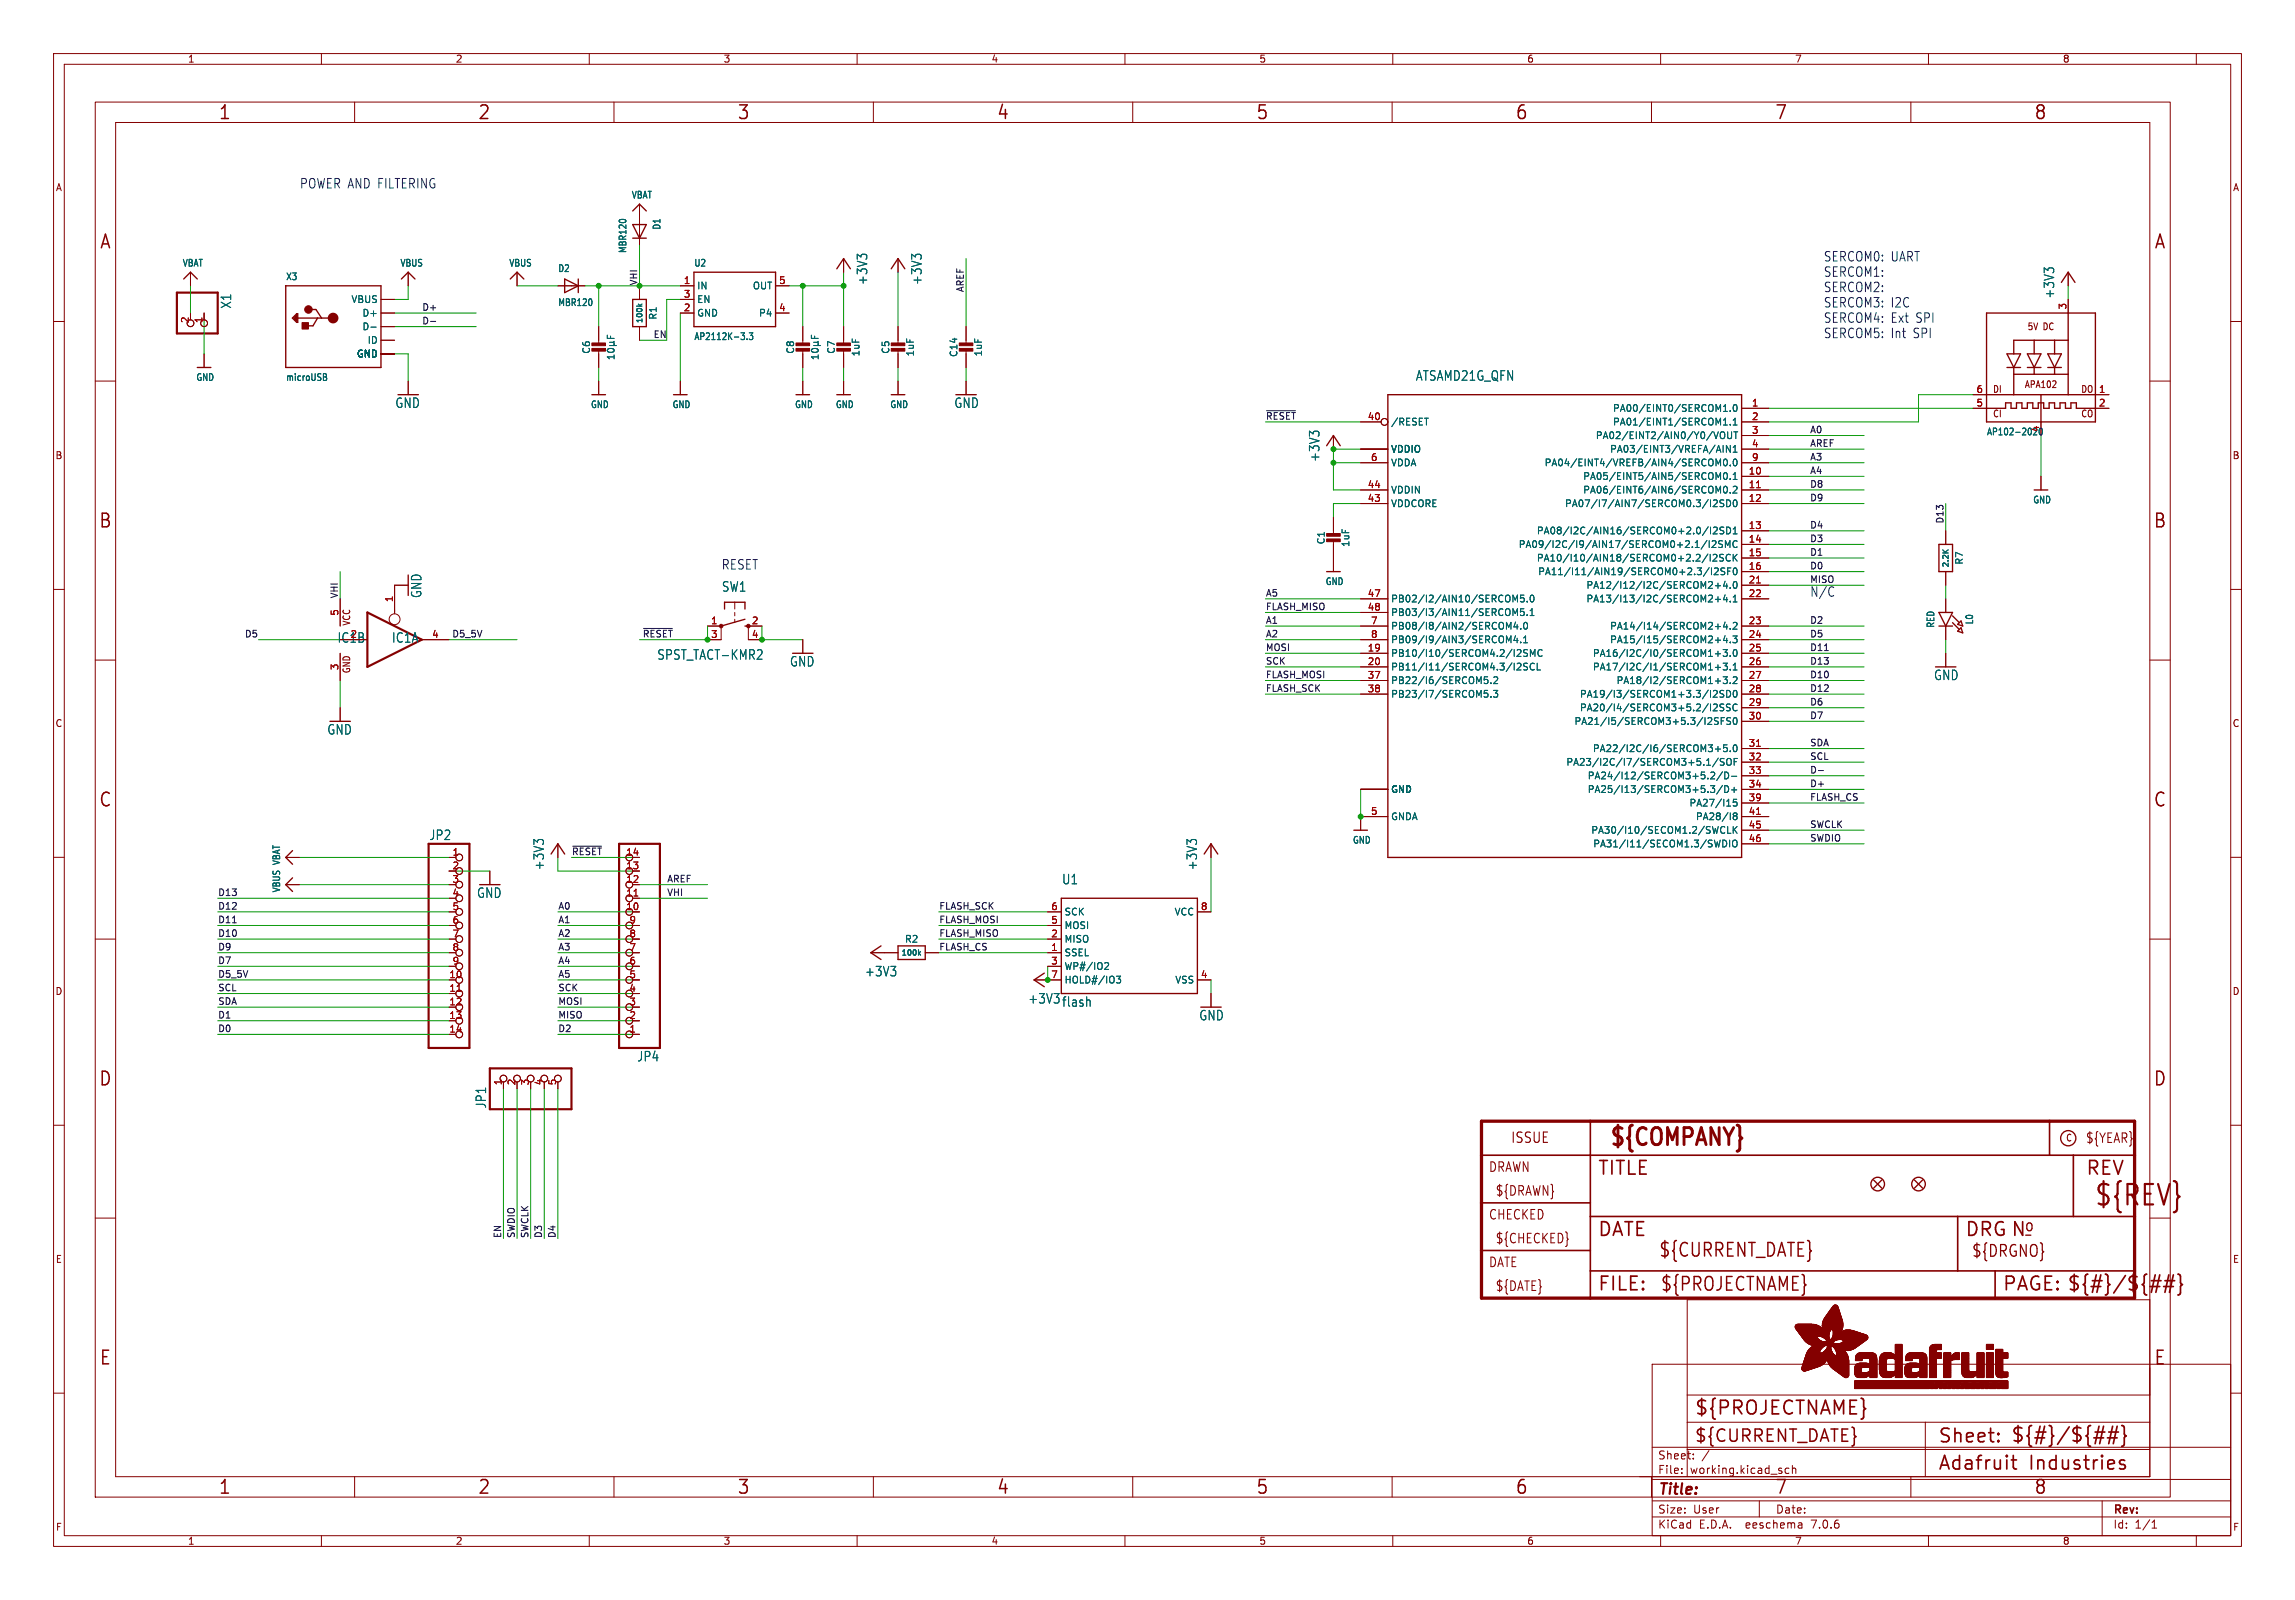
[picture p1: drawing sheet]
<svg xmlns="http://www.w3.org/2000/svg" width="428mm" height="299mm" viewBox="0 0 428 299" stroke-linecap="round" stroke-linejoin="round" font-family="sans-serif">
<defs><g id="words">
<text font-size="5.3" fill="#840000" x="390.9" y="225.5">${REV}</text>
<text font-size="4.4" fill="#840000" x="300.2" y="214.6">${COMPANY}</text>
<g font-size="3.5" fill="#840000">
<text x="40.7" y="22.7">1</text>
<text x="89.1" y="22.7">2</text>
<text x="137.5" y="22.7">3</text>
<text x="186" y="22.7">4</text>
<text x="234.4" y="22.7">5</text>
<text x="282.8" y="22.7">6</text>
<text x="331.2" y="22.7">7</text>
<text x="379.6" y="22.7">8</text>
<text x="18.5" y="46.8">A</text>
<text x="402" y="46.8">A</text>
<text x="18.3" y="98.9">B</text>
<text x="401.9" y="98.9">B</text>
<text x="18.3" y="150.9">C</text>
<text x="401.9" y="150.9">C</text>
<text x="18.3" y="203">D</text>
<text x="401.9" y="203">D</text>
<text x="298.1" y="219.7">TITLE</text>
<text x="389.3" y="219.7">REV</text>
<text x="298.1" y="231.1">DATE</text>
<text x="366.7" y="231.1">DRG N</text>
<text x="309.6" y="234.9">${CURRENT_DATE}</text>
<text x="298.1" y="241.3">FILE:</text>
<text x="309.9" y="241.3">${PROJECTNAME}</text>
<text x="373.7" y="241.3">PAGE: ${#}/${##}</text>
<text x="18.5" y="255.1">E</text>
<text x="402" y="255.1">E</text>
<text x="316.2" y="264.5">${PROJECTNAME}</text>
<text x="361.7" y="269.7">Sheet:</text>
<text x="375.3" y="269.5">${#}/${##}</text>
<text x="361.7" y="274.7">Adafruit</text>
<text x="378.8" y="274.7">Industries</text>
<text x="40.7" y="279.2">1</text>
<text x="89.1" y="279.2">2</text>
<text x="137.5" y="279.2">3</text>
<text x="186" y="279.2">4</text>
<text x="234.4" y="279.2">5</text>
<text x="282.8" y="279.2">6</text>
<text x="331.2" y="279.2">7</text>
<text x="379.6" y="279.2">8</text>
</g>
<text font-size="3.2" fill="#840000" x="316.2" y="269.5">${CURRENT_DATE}</text>
<g font-size="3" fill="#840000">
<text x="377.8" y="230.1">o</text>
<text x="368" y="234.9">${DRGNO}</text>
</g>
<text font-size="2.8" fill="#840000" x="309.4" y="279.5">Title:</text>
<text font-size="2.7" fill="#840000" x="282" y="213.6">ISSUE</text>
<g font-size="2.5" fill="#0000c2">
<text x="55.9" y="35.3">POWER AND FILTERING</text>
<text x="340.4" y="48.9">SERCOM0: UART</text>
<text x="340.4" y="51.8">SERCOM1:</text>
<text x="340.4" y="54.7">SERCOM2:</text>
<text x="340.4" y="57.5">SERCOM3: I2C</text>
<text x="340.4" y="60.4">SERCOM4: Ext SPI</text>
<text x="340.4" y="63.3">SERCOM5: Int</text>
<text x="357.2" y="63.3">SPI</text>
<text x="134.6" y="106.4">RESET</text>
<text x="337.8" y="111.5">N/C</text>
</g>
<g font-size="2.5" fill="#006464">
<text x="162.1" y="53.3" transform="rotate(-90 162.1 53.3)">+3V3</text>
<text x="172.3" y="53.3" transform="rotate(-90 172.3 53.3)">+3V3</text>
<text x="43.4" y="57.7" transform="rotate(-90 43.4 57.7)">X1</text>
<text x="383.7" y="55.8" transform="rotate(-90 383.7 55.8)">+3V3</text>
<text x="264.2" y="71.3">ATSAMD21G_QFN</text>
<text x="73.7" y="76.3">GND</text>
<text x="178.1" y="76.3">GND</text>
<text x="246.5" y="86.3" transform="rotate(-90 246.5 86.3)">+3V3</text>
<text x="78.9" y="111.7" transform="rotate(-90 78.9 111.7)">GND</text>
<text x="134.7" y="110.6">SW1</text>
<text x="62.9" y="120.2">IC1B</text>
<text x="73.1" y="120.2">IC1A</text>
<text x="122.6" y="123.3">SPST_TACT-KMR2</text>
<text x="147.4" y="124.6">GND</text>
<text x="360.9" y="127.1">GND</text>
<text x="61" y="137.3">GND</text>
<text x="80.1" y="157">JP2</text>
<text x="89" y="167.8">GND</text>
<text x="101.7" y="162.5" transform="rotate(-90 101.7 162.5)">+3V3</text>
<text x="198.2" y="165.2">U1</text>
<text x="223.7" y="162.5" transform="rotate(-90 223.7 162.5)">+3V3</text>
<text x="161.4" y="182.4">+3V3</text>
<text x="191.9" y="187.5">+3V3 flash</text>
<text x="223.8" y="190.6">GND</text>
<text x="118.9" y="198.3">JP4</text>
<text x="90.9" y="207" transform="rotate(-90 90.9 207)">JP1</text>
</g>
<g font-size="2.5" fill="#840000">
<text x="389.3" y="213.6">${YEAR}</text>
<text x="277.8" y="219">DRAWN</text>
<text x="277.8" y="227.9">CHECKED</text>
<text x="279.1" y="223.4">${DRAWN}</text>
<text x="279.1" y="232.3">${CHECKED}</text>
<text x="277.8" y="236.7">DATE</text>
<text x="279.1" y="241.2">${DATE}</text>
</g>
<g font-size="2.1" fill="#840000">
<text x="309.4" y="275.3">File:</text>
<text x="309.4" y="272.6">Sheet:</text>
<text x="315.5" y="275.3">working.kicad_sch</text>
<text x="309.4" y="285.5">KiCad</text>
<text x="309.4" y="282.7">Size:</text>
<text x="316.1" y="282.7">User</text>
<text x="317.1" y="285.5">E.D.A.</text>
<text x="326" y="285.5">eeschema</text>
<text x="331.4" y="282.7">Date:</text>
<text x="338.4" y="285.5">7.0.6</text>
<text x="394.4" y="282.9">Rev:</text>
<text x="394.4" y="285.5">Id:</text>
<text x="398.5" y="285.5">1/1</text>
</g>
<g font-size="1.8" fill="#840000">
<text x="35" y="11.9">1</text>
<text x="85" y="11.9">2</text>
<text x="135" y="11.9">3</text>
<text x="185" y="11.9">4</text>
<text x="235" y="11.9">5</text>
<text x="285" y="11.9">6</text>
<text x="335" y="11.9">7</text>
<text x="385" y="11.9">8</text>
<text x="10.3" y="35.9">A</text>
<text x="416.8" y="35.9">A</text>
<text x="378.4" y="61.8">5V DC</text>
<text x="372" y="73.5">DI</text>
<text x="377.9" y="72.6">APA102</text>
<text x="388.4" y="73.5">DO</text>
<text x="372" y="78.1">CI</text>
<text x="388.4" y="78.1">CO</text>
<text x="10.3" y="85.9">B</text>
<text x="416.7" y="85.9">B</text>
<text x="65.6" y="116.9" transform="rotate(-90 65.6 116.9)">VCC</text>
<text x="65.6" y="125.8" transform="rotate(-90 65.6 125.8)">GND</text>
<text x="10.3" y="135.9">C</text>
<text x="416.7" y="135.9">C</text>
<text x="10.3" y="185.9">D</text>
<text x="416.7" y="185.9">D</text>
<text x="385.6" y="213.2">C</text>
<text x="10.3" y="235.9">E</text>
<text x="416.7" y="235.9">E</text>
<text x="10.3" y="285.9">F</text>
<text x="416.8" y="285.9">F</text>
<text x="35" y="288.5">1</text>
<text x="85" y="288.5">2</text>
<text x="135" y="288.5">3</text>
<text x="185" y="288.5">4</text>
<text x="235" y="288.5">5</text>
<text x="285" y="288.5">6</text>
<text x="335" y="288.5">7</text>
<text x="385" y="288.5">8</text>
</g>
<g font-size="1.8" fill="#006464">
<text x="117.8" y="37.3">VBAT</text>
<text x="117.1" y="47.3" transform="rotate(-90 117.1 47.3)">MBR120</text>
<text x="123.5" y="43" transform="rotate(-90 123.5 43)">D1</text>
<text x="34" y="50">VBAT</text>
<text x="53.3" y="52.5">X3</text>
<text x="74.6" y="50">VBUS</text>
<text x="95" y="50">VBUS</text>
<text x="104.1" y="51">D2</text>
<text x="129.5" y="50">U2</text>
<text x="65.5" y="56.7">VBUS</text>
<text x="67.6" y="59.3">D+</text>
<text x="104.1" y="57.3">MBR120</text>
<text x="122.8" y="59.8" transform="rotate(-90 122.8 59.8)">R1</text>
<text x="130" y="54.2">IN</text>
<text x="130" y="59.3">GND</text>
<text x="130" y="56.7">EN</text>
<text x="140.4" y="54.2">OUT</text>
<text x="141.6" y="59.3">P4</text>
<text x="67.6" y="61.8">D-</text>
<text x="68.5" y="64.4">ID</text>
<text x="129.5" y="63.7">AP2112K-3.3</text>
<text x="36.5" y="71.3">GND</text>
<text x="53.3" y="71.3">microUSB</text>
<text x="66.5" y="66.9">GND</text>
<text x="110.3" y="66.1" transform="rotate(-90 110.3 66.1)">C6</text>
<text x="148.4" y="66.1" transform="rotate(-90 148.4 66.1)">C8</text>
<text x="156.1" y="66.1" transform="rotate(-90 156.1 66.1)">C7</text>
<text x="160.6" y="66.6" transform="rotate(-90 160.6 66.6)">1uF</text>
<text x="166.2" y="66.1" transform="rotate(-90 166.2 66.1)">C5</text>
<text x="170.8" y="66.6" transform="rotate(-90 170.8 66.6)">1uF</text>
<text x="178.9" y="66.7" transform="rotate(-90 178.9 66.7)">C14</text>
<text x="183.5" y="66.6" transform="rotate(-90 183.5 66.6)">1uF</text>
<text x="110.2" y="76.4">GND</text>
<text x="125.4" y="76.4">GND</text>
<text x="148.3" y="76.4">GND</text>
<text x="155.9" y="76.4">GND</text>
<text x="166.1" y="76.4">GND</text>
<text x="301" y="77.1">PA00/EINT0/SERCOM1.0</text>
<text x="259.6" y="79.6">/RESET</text>
<text x="297.8" y="82.1">PA02/EINT2/AIN0/Y0/VOUT</text>
<text x="301" y="79.6">PA01/EINT1/SERCOM1.1</text>
<text x="370.8" y="81.4">AP102-2020</text>
<text x="259.6" y="84.7">VDDIO</text>
<text x="259.6" y="87.2">VDDA</text>
<text x="288.2" y="87.2">PA04/EINT4/VREFB/AIN4/SERCOM0.0</text>
<text x="295.4" y="89.8">PA05/EINT5/AIN5/SERCOM0.1</text>
<text x="300.5" y="84.7">PA03/EINT3/VREFA/AIN1</text>
<text x="259.6" y="94.8">VDDCORE</text>
<text x="259.6" y="92.3">VDDIN</text>
<text x="292.1" y="94.8">PA07/I7/AIN7/SERCOM0.3/I2SD0</text>
<text x="295.4" y="92.3">PA06/EINT6/AIN6/SERCOM0.2</text>
<text x="379.5" y="94.1">GND</text>
<text x="247.5" y="101.7" transform="rotate(-90 247.5 101.7)">C1</text>
<text x="286.8" y="99.9">PA08/I2C/AIN16/SERCOM0+2.0/I2SD1</text>
<text x="252.1" y="102.2" transform="rotate(-90 252.1 102.2)">1uF</text>
<text x="283.4" y="102.5">PA09/I2C/I9/AIN17/SERCOM0+2.1/I2SMC</text>
<text x="286.8" y="105">PA10/I10/AIN18/SERCOM0+2.2/I2SCK</text>
<text x="287" y="107.5">PA11/I11/AIN19/SERCOM0+2.3/I2SF0</text>
<text x="366.6" y="105.5" transform="rotate(-90 366.6 105.5)">R7</text>
<text x="247.4" y="109.4">GND</text>
<text x="259.6" y="112.6">PB02/I2/AIN10/SERCOM5.0</text>
<text x="296" y="110.1">PA12/I12/I2C/SERCOM2+4.0</text>
<text x="296" y="112.6">PA13/I13/I2C/SERCOM2+4.1</text>
<text x="259.6" y="115.2">PB03/I3/AIN11/SERCOM5.1</text>
<text x="259.6" y="117.7">PB08/I8/AIN2/SERCOM4.0</text>
<text x="300.5" y="117.7">PA14/I14/SERCOM2+4.2</text>
<text x="361.3" y="117.3" transform="rotate(-90 361.3 117.3)">RED</text>
<text x="368.5" y="116.6" transform="rotate(-90 368.5 116.6)">L0</text>
<text x="259.6" y="122.8">PB10/I10/SERCOM4.2/I2SMC</text>
<text x="259.6" y="125.3">PB11/I11/SERCOM4.3/I2SCL</text>
<text x="259.6" y="120.2">PB09/I9/AIN3/SERCOM4.1</text>
<text x="297.3" y="122.8">PA16/I2C/I0/SERCOM1+3.0</text>
<text x="297.3" y="125.3">PA17/I2C/I1/SERCOM1+3.1</text>
<text x="300.5" y="120.2">PA15/I15/SERCOM2+4.3</text>
<text x="259.6" y="127.9">PB22/I6/SERCOM5.2</text>
<text x="259.6" y="130.4">PB23/I7/SERCOM5.3</text>
<text x="294.8" y="130.4">PA19/I3/SERCOM1+3.3/I2SD0</text>
<text x="301.7" y="127.9">PA18/I2/SERCOM1+3.2</text>
<text x="293.8" y="135.5">PA21/I5/SERCOM3+5.3/I2SFS0</text>
<text x="294.8" y="132.9">PA20/I4/SERCOM3+5.2/I2SSC</text>
<text x="292.3" y="143.1">PA23/I2C/I7/SERCOM3+5.1/SOF</text>
<text x="297.3" y="140.6">PA22/I2C/I6/SERCOM3+5.0</text>
<text x="259.6" y="148.2">GND</text>
<text x="296.3" y="145.6">PA24/I12/SERCOM3+5.2/D-</text>
<text x="296.3" y="148.2">PA25/I13/SERCOM3+5.3/D+</text>
<text x="259.6" y="153.3">GNDA</text>
<text x="297" y="155.8">PA30/I10/SECOM1.2/SWCLK</text>
<text x="315.3" y="150.7">PA27/I15</text>
<text x="316.5" y="153.3">PA28/I8</text>
<text x="252.4" y="157.6">GND</text>
<text x="297.3" y="158.3">PA31/I11/SECOM1.3/SWDIO</text>
<text x="52.5" y="166.7" transform="rotate(-90 52.5 166.7)">VBUS VBAT</text>
<text x="198.6" y="173.6">MOSI</text>
<text x="198.6" y="171">SCK</text>
<text x="219.2" y="171">VCC</text>
<text x="168.8" y="176.1">R2</text>
<text x="198.6" y="178.7">SSEL</text>
<text x="198.6" y="176.1">MISO</text>
<text x="198.6" y="181.2">WP#/IO2</text>
<text x="198.6" y="183.7">HOLD#/IO3</text>
<text x="219.3" y="183.7">VSS</text>
</g>
<g font-size="1.8" fill="#a90000">
<text x="127.6" y="53.1">1</text>
<text x="145.3" y="53.1">5</text>
<text x="127.6" y="58.2">2</text>
<text x="127.6" y="55.6">3</text>
<text x="145.3" y="58.2">4</text>
<text x="385.8" y="57.9" transform="rotate(-90 385.8 57.9)">3</text>
<text x="35.3" y="60.4" transform="rotate(-90 35.3 60.4)">2</text>
<text x="37.8" y="60.4" transform="rotate(-90 37.8 60.4)">1</text>
<text x="327" y="75.9">1</text>
<text x="368.9" y="75.9">5</text>
<text x="368.9" y="73.4">6</text>
<text x="391.7" y="73.4">1</text>
<text x="391.7" y="75.9">2</text>
<text x="255.2" y="78.5">40</text>
<text x="327" y="78.5">2</text>
<text x="327" y="81">3</text>
<text x="327" y="83.6">4</text>
<text x="380.7" y="80.7" transform="rotate(-90 380.7 80.7)">4</text>
<text x="255.8" y="86.1">6</text>
<text x="326.3" y="88.6">10</text>
<text x="327" y="86.1">9</text>
<text x="255.2" y="93.7">43</text>
<text x="255.2" y="91.2">44</text>
<text x="326.3" y="91.2">11</text>
<text x="326.3" y="93.7">12</text>
<text x="326.3" y="98.8">13</text>
<text x="326.3" y="101.3">14</text>
<text x="326.3" y="103.9">15</text>
<text x="326.3" y="106.4">16</text>
<text x="73.4" y="112.5" transform="rotate(-90 73.4 112.5)">1</text>
<text x="255.2" y="111.5">47</text>
<text x="326.3" y="109">21</text>
<text x="326.3" y="111.5">22</text>
<text x="63.2" y="115" transform="rotate(-90 63.2 115)">5</text>
<text x="65.3" y="119.1">2</text>
<text x="80.6" y="119.1">4</text>
<text x="132.6" y="116.6">1</text>
<text x="132.6" y="119.1">3</text>
<text x="140.3" y="116.6">2</text>
<text x="140.3" y="119.1">4</text>
<text x="255.2" y="114">48</text>
<text x="255.8" y="116.6">7</text>
<text x="255.8" y="119.1">8</text>
<text x="326.3" y="116.6">23</text>
<text x="326.3" y="119.1">24</text>
<text x="63.2" y="125.2" transform="rotate(-90 63.2 125.2)">3</text>
<text x="255.2" y="121.7">19</text>
<text x="255.2" y="124.2">20</text>
<text x="326.3" y="121.7">25</text>
<text x="326.3" y="124.2">26</text>
<text x="255.2" y="126.7">37</text>
<text x="255.2" y="129.3">38</text>
<text x="326.3" y="126.7">27</text>
<text x="326.3" y="129.3">28</text>
<text x="326.3" y="131.8">29</text>
<text x="326.3" y="134.4">30</text>
<text x="326.3" y="139.4">31</text>
<text x="326.3" y="142">32</text>
<text x="326.3" y="144.5">33</text>
<text x="326.3" y="147.1">34</text>
<text x="326.3" y="149.6">39</text>
<text x="255.8" y="152.1">5</text>
<text x="326.3" y="152.1">41</text>
<text x="326.3" y="154.7">45</text>
<text x="84.4" y="159.8">1</text>
<text x="116.8" y="159.8">14</text>
<text x="326.3" y="157.2">46</text>
<text x="84.4" y="162.3">2</text>
<text x="84.4" y="164.8">3</text>
<text x="84.4" y="167.4">4</text>
<text x="116.8" y="167.4">11</text>
<text x="116.8" y="164.8">12</text>
<text x="116.8" y="162.3">13</text>
<text x="84.4" y="169.9">5</text>
<text x="84.4" y="172.5">6</text>
<text x="116.8" y="169.9">10</text>
<text x="117.4" y="172.5">9</text>
<text x="196.1" y="172.5">5</text>
<text x="196.1" y="169.9">6</text>
<text x="224.1" y="169.9">8</text>
<text x="84.4" y="175">7</text>
<text x="84.4" y="177.5">8</text>
<text x="117.4" y="177.5">7</text>
<text x="117.4" y="175">8</text>
<text x="196.1" y="177.5">1</text>
<text x="196.1" y="175">2</text>
<text x="83.8" y="182.6">10</text>
<text x="83.8" y="185.2">11</text>
<text x="84.4" y="180.1">9</text>
<text x="117.4" y="185.2">4</text>
<text x="117.4" y="182.6">5</text>
<text x="117.4" y="180.1">6</text>
<text x="196.1" y="180.1">3</text>
<text x="196.1" y="182.6">7</text>
<text x="224.1" y="182.6">4</text>
<text x="83.8" y="187.7">12</text>
<text x="83.8" y="190.2">13</text>
<text x="117.4" y="190.2">2</text>
<text x="117.4" y="187.7">3</text>
<text x="83.8" y="192.8">14</text>
<text x="117.4" y="192.8">1</text>
<text x="93.7" y="202.6" transform="rotate(-90 93.7 202.6)">1</text>
<text x="96.3" y="202.6" transform="rotate(-90 96.3 202.6)">2</text>
<text x="98.8" y="202.6" transform="rotate(-90 98.8 202.6)">3</text>
<text x="101.3" y="202.6" transform="rotate(-90 101.3 202.6)">4</text>
<text x="103.9" y="202.6" transform="rotate(-90 103.9 202.6)">5</text>
</g>
<g font-size="1.7" fill="#0f0f0f">
<text x="119" y="53.3" transform="rotate(-90 119 53.3)">VHI</text>
<text x="78.7" y="58.1">D+</text>
<text x="180" y="54.6" transform="rotate(-90 180 54.6)">AREF</text>
<text x="78.7" y="60.6">D-</text>
<text x="121.9" y="63.2">EN</text>
<text x="236.2" y="78.4">~{RESET}</text>
<text x="337.8" y="83.5">AREF</text>
<text x="337.8" y="80.9">A0</text>
<text x="337.8" y="86">A3</text>
<text x="337.8" y="88.6">A4</text>
<text x="337.8" y="91.1">D8</text>
<text x="337.8" y="93.6">D9</text>
<text x="337.8" y="98.7">D4</text>
<text x="337.8" y="101.3">D3</text>
<text x="362.9" y="97.8" transform="rotate(-90 362.9 97.8)">D13</text>
<text x="337.8" y="106.3">D0</text>
<text x="337.8" y="103.8">D1</text>
<text x="63.2" y="111.8" transform="rotate(-90 63.2 111.8)">VHI</text>
<text x="236.2" y="114">FLASH_MISO</text>
<text x="236.2" y="111.4">A5</text>
<text x="45.6" y="119">D5</text>
<text x="84.3" y="119">D5_5V</text>
<text x="119.9" y="119">~{RESET}</text>
<text x="236.2" y="116.5">A1</text>
<text x="236.2" y="119">A2</text>
<text x="337.8" y="119">D5</text>
<text x="337.8" y="116.5">D2</text>
<text x="236.2" y="124.1">SCK</text>
<text x="236.2" y="121.6">MOSI</text>
<text x="337.8" y="121.6">D11</text>
<text x="337.8" y="124.1">D13</text>
<text x="236.2" y="129.2">FLASH_SCK</text>
<text x="236.2" y="126.7">FLASH_MOSI</text>
<text x="337.8" y="131.7">D6</text>
<text x="337.8" y="126.7">D10</text>
<text x="337.8" y="129.2">D12</text>
<text x="337.8" y="134.3">D7</text>
<text x="337.8" y="141.9">SCL</text>
<text x="337.8" y="139.4">SDA</text>
<text x="337.8" y="149.5">FLASH_CS</text>
<text x="337.8" y="147">D+</text>
<text x="337.8" y="144.4">D-</text>
<text x="337.8" y="154.6">SWCLK</text>
<text x="106.7" y="159.7">~{RESET}</text>
<text x="337.8" y="157.1">SWDIO</text>
<text x="40.6" y="167.3">D13</text>
<text x="124.5" y="167.3">VHI</text>
<text x="124.5" y="164.8">AREF</text>
<text x="40.6" y="172.4">D11</text>
<text x="40.6" y="169.8">D12</text>
<text x="104.1" y="172.4">A1</text>
<text x="104.1" y="169.8">A0</text>
<text x="175.3" y="172.4">FLASH_MOSI</text>
<text x="175.3" y="169.8">FLASH_SCK</text>
<text x="40.6" y="180">D7</text>
<text x="40.6" y="174.9">D10</text>
<text x="40.6" y="177.5">D9</text>
<text x="104.1" y="177.5">A3</text>
<text x="104.1" y="180">A4</text>
<text x="104.1" y="174.9">A2</text>
<text x="175.3" y="174.9">FLASH_MISO</text>
<text x="175.3" y="177.5">FLASH_CS</text>
<text x="40.6" y="185.1">SCL</text>
<text x="40.6" y="182.5">D5_5V</text>
<text x="104.1" y="185.1">SCK</text>
<text x="104.1" y="182.5">A5</text>
<text x="40.6" y="187.6">SDA</text>
<text x="40.6" y="190.2">D1</text>
<text x="104.1" y="187.6">MOSI</text>
<text x="104.1" y="190.2">MISO</text>
<text x="40.6" y="192.7">D0</text>
<text x="104.1" y="192.7">D2</text>
<text x="93.6" y="231.1" transform="rotate(-90 93.6 231.1)">EN</text>
<text x="96.2" y="231.1" transform="rotate(-90 96.2 231.1)">SWDIO</text>
<text x="98.7" y="231.1" transform="rotate(-90 98.7 231.1)">SWCLK</text>
<text x="101.3" y="231.1" transform="rotate(-90 101.3 231.1)">D3</text>
<text x="103.8" y="231.1" transform="rotate(-90 103.8 231.1)">D4</text>
</g>
<text font-size="1.7" fill="#0000c2" x="337.8" y="108.9">MISO</text>
<g font-size="1.4" fill="#006464">
<text x="120.2" y="60.5" transform="rotate(-90 120.2 60.5)">100k</text>
<text x="364" y="106.1" transform="rotate(-90 364 106.1)">2.2K</text>
<text x="168.1" y="178.6">100k</text>
</g>
</g></defs>
<g fill="none" stroke="#840000" stroke-width=".19">
<path d="M10 10h408.4v278.6h-408.4zM12 12h404.4v274.6h-404.4zM17.8 19.1h387.3v260.3h-387.3zM60 10v2M66.2 19.1v3.8M110 10v2M114.6 19.1v3.8M160 10v2M163 19.1v3.8M210 10v2M211.5 19.1v3.8M259.9 19.1v3.8"/>
<path d="M260 10v2M308.3 19.1v3.8M310 10v2M356.7 19.1v3.8M360 10v2M410 10v2M21.6 22.9h379.7v252.7h-379.7zM119.4 38.1v7.6M10 60h2M35.6 50.8v2.5M35.6 58.4v1.3M38.1 58.4v1.3"/>
<path d="M71.1 58.4h2.6M71.1 55.9h2.6M76.2 50.8v2.5M96.5 50.8v2.5M104.1 53.3h5.1M119.4 53.3v2.6M127 53.3h2.5M127 58.4h2.5M127 55.9h2.5M144.8 53.3h2.5M144.8 58.4h2.5M157.5 48.3v2.5"/>
<path d="M167.6 48.3v2.5M386.1 50.8v2.5M386.1 55.9v2.5M416.4 60h2M17.8 71.1h3.8M38.1 66v2.6M71.1 66h2.6M71.1 61h2.6M71.1 63.5h2.6M76.2 71.1v2.6M111.8 61v3.3M111.8 65.3v3.3"/>
<path d="M111.8 71.1v2.6M119.4 61v2.5M127 71.1v2.6M149.9 61v3.3M149.9 65.3v3.3M149.9 71.1v2.6M157.5 61v3.3M157.5 65.3v3.3M157.5 71.1v2.6M167.6 61v3.3M167.6 65.3v3.3M167.6 71.1v2.6"/>
<path d="M180.3 61v3.3M180.3 65.3v3.3M180.3 71.1v2.6M254 78.7h3.8M325.1 76.2h5.1M325.1 78.7h5.1M368.3 73.7h2.5M368.3 76.2h2.5M381 78.7v2.6M391.2 73.7h2.5M391.2 76.2h2.5M401.3 71.1h3.8"/>
<path d="M248.9 81.3v2.5M248.9 96.5v3.3M254 91.4h5.1M254 94h5.1M254 83.8h5.1M254 86.4h5.1M325.1 88.9h5.1M325.1 91.4h5.1M325.1 94h5.1M325.1 99.1h5.1M325.1 83.8h5.1M325.1 81.3h5.1"/>
<path d="M325.1 86.4h5.1M363.2 99.1v2.5M381 88.9v2.5M10 110h2M63.5 119.4h5.1M63.5 111.8v5M76.2 109.2h-2.5v5.4M78.7 119.4h5.1M132.1 116.8h2.5v2.6h-2.5M137.2 112.4v1.3M137.2 114.3v.6M137.2 115.6v.6"/>
<path d="M142.2 116.8h-2.5v2.6h2.5M149.9 119.4v2.5M248.9 100.8v5.9M254 119.4h5.1M254 116.8h5.1M254 111.8h5.1M254 114.3h5.1M325.1 109.2h5.1M325.1 119.4h5.1M325.1 116.8h5.1M325.1 101.6h5.1M325.1 104.1h5.1"/>
<path d="M325.1 106.7h5.1M325.1 111.8h5.1M363.2 106.7v2.5M363.2 111.8v2.5M363.2 116.8v2.6M416.4 110h2M17.8 123.2h3.8M63.5 121.9v5.1M63.5 132.1v2.5M254 121.9h5.1M254 124.5h5.1M254 127h5.1"/>
<path d="M254 129.5h5.1M325.1 121.9h5.1M325.1 124.5h5.1M325.1 127h5.1M325.1 129.5h5.1M325.1 132.1h5.1M325.1 134.6h5.1M325.1 139.7h5.1M363.2 121.9v2.6M401.3 123.2h3.8M10 160h2M104.1 157.5v2.5"/>
<path d="M226.1 157.5v2.5M254 147.3h5.1M259.1 152.4h-5.1v2.5M325.1 147.3h5.1M325.1 142.2h5.1M325.1 144.8h5.1M325.1 149.9h5.1M325.1 152.4h5.1M325.1 154.9h5.1M325.1 157.5h5.1M416.4 160h2M17.8 175.3h3.8"/>
<path d="M53.3 165.1h2.6M53.3 160h2.6M83.8 177.8h1.3M83.8 175.3h1.3M83.8 172.7h1.3M83.8 170.2h1.3M83.8 165.1h1.3M83.8 160h1.3M91.4 162.6v2.5M118.1 177.8h1.3M118.1 175.3h1.3M118.1 172.7h1.3"/>
<path d="M118.1 170.2h1.3M118.1 165.1h1.3M118.1 160h1.3M118.1 167.6h1.3M118.1 162.6h1.3M162.6 177.8h5M172.7 177.8h2.6M195.6 177.8h2.5M195.6 175.3h2.5M195.6 172.7h2.5M195.6 170.2h2.5M223.5 170.2h2.6"/>
<path d="M401.3 175.3h3.8M83.8 180.3h1.3M118.1 180.3h1.3M118.1 182.9h1.3M118.1 193h1.3M118.1 190.5h1.3M118.1 188h1.3M118.1 185.4h1.3M193 182.9h5.1M195.6 180.3h2.5M223.5 182.9h2.6M226.1 185.4v2.6"/>
<path d="M10 210h2M94 201.9v1.3M99.1 201.9v1.3M104.1 201.9v1.3M416.4 210h2M17.8 227.3h3.8M292.6 231.2l.2 .1-.2 .1M10 260h2M308.4 254.6h108v32h-108zM401.3 242.6h-86.3v33M416.4 260h2M66.2 275.6v3.8"/>
<path d="M114.6 275.6v3.8M163 275.6v3.8M211.5 275.6v3.8M259.9 275.6v3.8M308.3 275.6v3.8M308.4 276.1h108M308.4 270.1h108M314 274.8v.2M314 274.1v.1M315 265.4h86.3M315 260.4h86.3M315 270.5h86.3"/>
<path d="M316.1 272.1v.2M316.1 271.4v.1M319 270.7l-1.3 1.9M334 274.1l-.5-.1-.3 .3v.4l.2 .2h.6M334.6 274.1l.2-.1 .4 .1v.9M334.6 273.5v1.5M356.7 275.6v3.8M359.4 265.4v10.2M60 286.6v2M110 286.6v2M160 286.6v2M210 286.6v2"/>
<path d="M260 286.6v2M308.4 283.1h108M308.4 280.1h108M310 286.6v2M328.4 280.1v3M336.3 284.3l.1 .9M336.4 285.1l-.2 .1M336.4 284.5l-.2 .1M360 286.6v2M392.4 280.1v6.5M401.7 285.2h.9M401.7 284.1l.5-.4v1.5"/>
<path d="M410 286.6v2"/>
<circle cx="35.6" cy="60.3" r=".63"/>
<circle cx="38.1" cy="60.3" r=".63"/>
<circle cx="258.4" cy="78.7" r=".63"/>
<circle cx="73.7" cy="115.6" r="1.02"/>
<circle cx="85.7" cy="167.6" r=".63"/>
<circle cx="85.7" cy="162.6" r=".63"/>
<circle cx="85.7" cy="177.8" r=".63"/>
<circle cx="85.7" cy="172.7" r=".63"/>
<circle cx="85.7" cy="175.3" r=".63"/>
<circle cx="85.7" cy="160" r=".63"/>
<circle cx="85.7" cy="170.2" r=".63"/>
<circle cx="85.7" cy="165.1" r=".63"/>
<circle cx="117.5" cy="170.2" r=".63"/>
<circle cx="117.5" cy="160" r=".63"/>
<circle cx="117.5" cy="177.8" r=".63"/>
<circle cx="117.5" cy="167.6" r=".63"/>
<circle cx="117.5" cy="172.7" r=".63"/>
<circle cx="117.5" cy="165.1" r=".63"/>
<circle cx="117.5" cy="162.6" r=".63"/>
<circle cx="117.5" cy="175.3" r=".63"/>
<circle cx="85.7" cy="193" r=".63"/>
<circle cx="85.7" cy="188" r=".63"/>
<circle cx="85.7" cy="185.4" r=".63"/>
<circle cx="85.7" cy="190.5" r=".63"/>
<circle cx="85.7" cy="180.3" r=".63"/>
<circle cx="85.7" cy="182.9" r=".63"/>
<circle cx="117.5" cy="188" r=".63"/>
<circle cx="117.5" cy="180.3" r=".63"/>
<circle cx="117.5" cy="190.5" r=".63"/>
<circle cx="117.5" cy="185.4" r=".63"/>
<circle cx="117.5" cy="182.9" r=".63"/>
<circle cx="117.5" cy="193" r=".63"/>
<circle cx="94" cy="201.3" r=".63"/>
<circle cx="96.5" cy="201.3" r=".63"/>
<circle cx="99.1" cy="201.3" r=".63"/>
<circle cx="101.6" cy="201.3" r=".63"/>
<circle cx="104.1" cy="201.3" r=".63"/>
</g>
<g fill="#840000" stroke="#840000" stroke-width=".19">
<path d="M110.5 65h2.5v.5h-2.5z"/>
<path d="M110.5 64h2.5v.5h-2.5z"/>
<path d="M166.4 65h2.5v.5h-2.5z"/>
<path d="M166.4 64h2.5v.5h-2.5z"/>
<path d="M179.1 65h2.5v.5h-2.5z"/>
<path d="M179.1 64h2.5v.5h-2.5z"/>
<path d="M148.6 65h2.5v.5h-2.5z"/>
<path d="M148.6 64h2.5v.5h-2.5z"/>
<path d="M156.2 65h2.5v.5h-2.5z"/>
<path d="M156.2 64h2.5v.5h-2.5z"/>
<path d="M247.6 100.6h2.6v.5h-2.6z"/>
<path d="M247.6 99.6h2.6v.5h-2.6z"/>
<path d="M56.4 60.2h1.2v1.2h-1.2z"/>
<path d="M335.1 247.7l4.9 .1z"/>
<path d="M335.1 247.7h4.8z"/>
<path d="M335.1 247.6l4.7 .1z"/>
<path d="M335.1 247.6h4.7z"/>
<path d="M335.1 247.6h4.6z"/>
<path d="M335.1 247.5l4.6 .1z"/>
<path d="M335.1 247.5h4.5z"/>
<path d="M335.2 247.8l4.9 .1z"/>
<path d="M335.2 247.8h4.8z"/>
<path d="M335.2 247.4l4.3 .1z"/>
<path d="M335.2 247.4h4.3z"/>
<path d="M335.2 247.9h4.9z"/>
<path d="M335.2 247.4h4.2z"/>
<path d="M335.2 247.9l4.9 .1z"/>
<path d="M335.2 247.3l4.1 .1z"/>
<path d="M335.2 247.3h4z"/>
<path d="M335.3 248h4.9z"/>
<path d="M335.3 247.3h3.8z"/>
<path d="M335.3 248l4.9 .1z"/>
<path d="M335.3 247.2l3.7 .1z"/>
<path d="M335.3 248.1h5z"/>
<path d="M335.3 247.2h3.6z"/>
<path d="M335.4 248.1l4.9 .1z"/>
<path d="M335.4 248.1h4.9z"/>
<path d="M335.4 248.2h4.9z"/>
<path d="M335.4 247.2h3.3z"/>
<path d="M335.4 248.2l6.3 .1z"/>
<path d="M335.5 248.3h6.2z"/>
<path d="M335.5 248.3l6.2 .1z"/>
<path d="M335.5 248.4h6.2z"/>
<path d="M335.6 248.4l6 .1z"/>
<path d="M335.6 248.4h6z"/>
<path d="M335.6 247.1l2.7 .1z"/>
<path d="M335.6 248.5h6z"/>
<path d="M335.7 248.6h5.9z"/>
<path d="M335.7 248.5l5.9 .1z"/>
<path d="M335.7 248.6h5.8z"/>
<path d="M335.7 248.7h5.8z"/>
<path d="M335.7 248.6l5.8 .1z"/>
<path d="M335.8 248.7h5.7z"/>
<path d="M335.8 248.7l5.7 .1z"/>
<path d="M335.8 248.8h5.7z"/>
<path d="M335.9 248.9h5.6z"/>
<path d="M335.9 248.8l5.6 .1z"/>
<path d="M335.9 248.9l5.6 .1z"/>
<path d="M336 249h5.5z"/>
<path d="M336 249l5.4 .1z"/>
<path d="M336 249.1h5.4z"/>
<path d="M336.1 249.1h5.3z"/>
<path d="M336.1 249.2h5.3z"/>
<path d="M336.1 249.1l5.3 .1z"/>
<path d="M336.2 249.2l5.2 .1z"/>
<path d="M336.2 249.3h5.2z"/>
<path d="M336.2 249.3l5.2 .1z"/>
<path d="M336.3 249.4h3.1z"/>
<path d="M336.3 249.4l3 .1z"/>
<path d="M336.3 249.4h3z"/>
<path d="M336.4 255.5l1.7 .1z"/>
<path d="M336.4 255.5h1.7z"/>
<path d="M336.4 255.4l1.9 .1z"/>
<path d="M336.4 255.4h2z"/>
<path d="M336.4 255.3l2.2 .1z"/>
<path d="M336.4 255.3h2.3z"/>
<path d="M336.4 255.3h2.4z"/>
<path d="M336.4 255.2l2.5 .1z"/>
<path d="M336.4 249.5h2.9z"/>
<path d="M336.4 255.6h1.4z"/>
<path d="M336.4 255.6h1.6z"/>
<path d="M336.4 255.2h2.6z"/>
<path d="M336.4 255.2h2.7z"/>
<path d="M336.4 255.1l2.8 .1z"/>
<path d="M336.4 249.5l2.9 .1z"/>
<path d="M336.4 255.7h1.3z"/>
<path d="M336.4 255.6l1.4 .1z"/>
<path d="M336.4 255.1h2.9z"/>
<path d="M336.4 255.1h3z"/>
<path d="M336.4 255l3.1 .1z"/>
<path d="M336.4 255h3.2z"/>
<path d="M336.4 249.6h2.9z"/>
<path d="M336.5 255.7h1z"/>
<path d="M336.5 255h3.2z"/>
<path d="M336.5 254.9l3.2 .1z"/>
<path d="M336.5 254.9h3.3z"/>
<path d="M336.5 254.9h3.4z"/>
<path d="M336.5 249.7h2.8z"/>
<path d="M336.5 249.6l2.8 .1z"/>
<path d="M336.5 255.7l.9 .1z"/>
<path d="M336.5 254.8l3.5 .1z"/>
<path d="M336.5 255.8h.8z"/>
<path d="M336.5 254.8h3.6z"/>
<path d="M336.5 254.7l3.6 .1z"/>
<path d="M336.5 254.7h3.7z"/>
<path d="M336.5 249.7l2.8 .1z"/>
<path d="M336.6 255.8h.6z"/>
<path d="M336.6 254.7h3.6z"/>
<path d="M336.6 254.6l3.7 .1z"/>
<path d="M336.6 254.6h3.7z"/>
<path d="M336.6 254.6h3.8z"/>
<path d="M336.6 249.8h2.7z"/>
<path d="M336.6 254.5l3.8 .1z"/>
<path d="M336.6 254.5h3.8z"/>
<path d="M336.6 249.8h2.8z"/>
<path d="M336.6 255.8l.5 .1z"/>
<path d="M336.6 254.5h3.9z"/>
<path d="M336.6 254.4l3.9 .1z"/>
<path d="M336.6 254.4h4z"/>
<path d="M336.6 249.9h2.8z"/>
<path d="M336.6 249.8l2.8 .1z"/>
<path d="M336.7 254.4h3.9z"/>
<path d="M336.7 254.3l3.9 .1z"/>
<path d="M336.7 254.3h4z"/>
<path d="M336.7 254.2l4 .1z"/>
<path d="M336.7 249.9h2.8z"/>
<path d="M336.7 254.2h4z"/>
<path d="M336.7 250h2.8z"/>
<path d="M336.7 249.9l2.8 .1z"/>
<path d="M336.7 255.9h.3z"/>
<path d="M336.7 254.1l4.1 .1z"/>
<path d="M336.7 254.1h4.1z"/>
<path d="M336.7 250h2.9z"/>
<path d="M336.8 254l4 .1z"/>
<path d="M336.8 254h4.1z"/>
<path d="M336.8 253.9l4.1 .1z"/>
<path d="M336.8 250.1h2.9z"/>
<path d="M336.8 250l2.8 .1z"/>
<path d="M336.8 253.9h4.1z"/>
<path d="M336.8 253.8l4.2 .1z"/>
<path d="M336.8 253.8h4.2z"/>
<path d="M336.9 253.7l4.1 .1z"/>
<path d="M336.9 253.7h4.1z"/>
<path d="M336.9 253.6l4.1 .1z"/>
<path d="M336.9 250.2h2.9z"/>
<path d="M336.9 250.1l2.9 .1z"/>
<path d="M336.9 253.6h4.2z"/>
<path d="M336.9 250.2h3z"/>
<path d="M336.9 253.5l4.2 .1z"/>
<path d="M336.9 253.5h4.2z"/>
<path d="M336.9 253.4l4.2 .1z"/>
<path d="M336.9 250.2l3.1 .1z"/>
<path d="M337 253.4h4.1z"/>
<path d="M337 253.3l4.2 .1z"/>
<path d="M337 250.3h3z"/>
<path d="M337 253.3h4.2z"/>
<path d="M337 250.3h3.1z"/>
<path d="M337 253.2l8 .1z"/>
<path d="M337 253.2h8z"/>
<path d="M337 253.1l8 .1z"/>
<path d="M337 250.3l3.2 .1z"/>
<path d="M337.1 253.1h7.9z"/>
<path d="M337.1 253l7.9 .1z"/>
<path d="M337.1 253h7.8z"/>
<path d="M337.1 250.4h3.2z"/>
<path d="M337.1 252.9l5.6 .1z"/>
<path d="M337.1 250.4h3.3z"/>
<path d="M337.1 252.9h5.4z"/>
<path d="M337.1 252.8l5.3 .1z"/>
<path d="M337.1 252.8h5.3z"/>
<path d="M337.1 250.4l5.2 .1z"/>
<path d="M337.2 252.8h5.2z"/>
<path d="M337.2 252.7l5.1 .1z"/>
<path d="M337.2 252.7h5.1z"/>
<path d="M337.2 250.5h5.1z"/>
<path d="M337.2 252.7h5z"/>
<path d="M337.2 252.6l5 .1z"/>
<path d="M337.2 252.6h5z"/>
<path d="M337.2 252.5l4.9 .1z"/>
<path d="M337.2 250.5h5z"/>
<path d="M337.3 252.5h2.5z"/>
<path d="M337.3 250.5l5 .1z"/>
<path d="M337.3 252.4l2.4 .1z"/>
<path d="M337.3 250.6h5z"/>
<path d="M337.3 252.4h2.4z"/>
<path d="M337.3 252.3l2.4 .1z"/>
<path d="M337.4 252.3h2.3z"/>
<path d="M337.4 252.2l2.3 .1z"/>
<path d="M337.4 250.6l5 .1z"/>
<path d="M337.4 252.2h2.3z"/>
<path d="M337.4 250.7h5z"/>
<path d="M337.5 252.1l2.2 .1z"/>
<path d="M337.5 252.1h2.3z"/>
<path d="M337.5 250.7l5 .1z"/>
<path d="M337.6 252l2.2 .1z"/>
<path d="M337.6 252h2.2z"/>
<path d="M337.6 250.8h4.9z"/>
<path d="M337.6 251.9l2.2 .1z"/>
<path d="M337.6 250.8h5.2z"/>
<path d="M337.7 251.9h2.2z"/>
<path d="M337.7 251.8l2.2 .1z"/>
<path d="M337.7 251.8h2.2z"/>
<path d="M337.7 250.8l9.7 .1z"/>
<path d="M337.7 251.8h2.3z"/>
<path d="M337.7 250.9h9.6z"/>
<path d="M337.8 251.7l2.2 .1z"/>
<path d="M337.8 251.7h2.2z"/>
<path d="M337.8 250.9h9.5z"/>
<path d="M337.8 251.7h2.3z"/>
<path d="M337.9 251.6l2.2 .1z"/>
<path d="M337.9 251.6h2.2z"/>
<path d="M337.9 250.9l9.3 .1z"/>
<path d="M338 251.5l2.2 .1z"/>
<path d="M338 251h9.2z"/>
<path d="M338 251.5h2.2z"/>
<path d="M338.1 251.5h2.1z"/>
<path d="M338.1 251.4l2.2 .1z"/>
<path d="M338.1 251h9z"/>
<path d="M338.1 251.4h2.2z"/>
<path d="M338.2 251.4h2.2z"/>
<path d="M338.2 251.3l2.2 .1z"/>
<path d="M338.3 251l8.8 .1z"/>
<path d="M338.3 251.3h2.1z"/>
<path d="M338.4 251.3h2.1z"/>
<path d="M338.4 251.1h8.7z"/>
<path d="M338.4 251.2l2.1 .1z"/>
<path d="M338.5 251.2h2.1z"/>
<path d="M338.6 251.2h2.1z"/>
<path d="M338.7 251.1l2 .1z"/>
<path d="M338.9 251.1h1.9z"/>
<path d="M339.8 249.4h1.6z"/>
<path d="M340 249.4h1.4z"/>
<path d="M340 249.4l1.4 .1z"/>
<path d="M340 252.5h2.1z"/>
<path d="M340.1 252.5h2z"/>
<path d="M340.1 249.5h1.3z"/>
<path d="M340.2 247.5h3.8z"/>
<path d="M340.2 247.4l3.8 .1z"/>
<path d="M340.2 247.4h3.8z"/>
<path d="M340.2 247.3l3.8 .1z"/>
<path d="M340.2 247.3h3.8z"/>
<path d="M340.2 252.4l1.9 .1z"/>
<path d="M340.2 249.5l1.2 .1z"/>
<path d="M340.2 247.8h3.8z"/>
<path d="M340.2 247.7l3.8 .1z"/>
<path d="M340.2 247.7h3.8z"/>
<path d="M340.2 247.6l3.8 .1z"/>
<path d="M340.2 247.6h3.8z"/>
<path d="M340.2 247.5l3.8 .1z"/>
<path d="M340.2 247.2l3.8 .1z"/>
<path d="M340.2 247.2h3.8z"/>
<path d="M340.2 247.1l3.8 .1z"/>
<path d="M340.2 247.1h3.8z"/>
<path d="M340.2 247l3.8 .1z"/>
<path d="M340.2 247h3.8z"/>
<path d="M340.2 246.9l3.8 .1z"/>
<path d="M340.2 247.9h3.7z"/>
<path d="M340.2 247.8l3.8 .1z"/>
<path d="M340.2 246.9h3.8z"/>
<path d="M340.2 246.8l3.8 .1z"/>
<path d="M340.3 252.4h1.8z"/>
<path d="M340.3 249.6h1.1z"/>
<path d="M340.3 248h3.6z"/>
<path d="M340.3 247.9l3.6 .1z"/>
<path d="M340.3 247.9h3.6z"/>
<path d="M340.3 246.8h3.7z"/>
<path d="M340.3 246.7l3.7 .1z"/>
<path d="M340.3 246.7h3.7z"/>
<path d="M340.3 252.4h1.7z"/>
<path d="M340.3 248.1h1.6z"/>
<path d="M340.3 248.1h3.6z"/>
<path d="M340.3 248l3.6 .1z"/>
<path d="M340.3 246.6l3.7 .1z"/>
<path d="M340.3 246.6h3.7z"/>
<path d="M340.3 249.6h1.2z"/>
<path d="M340.3 248.2h1.5z"/>
<path d="M340.3 248.1l1.5 .1z"/>
<path d="M340.3 246.5l3.6 .1z"/>
<path d="M340.3 246.5h3.6z"/>
<path d="M340.4 252.3l1.6 .1z"/>
<path d="M340.4 248.2h1.3z"/>
<path d="M340.4 246.5h3.5z"/>
<path d="M340.4 246.4l3.5 .1z"/>
<path d="M340.4 246.4h3.5z"/>
<path d="M340.4 252.3h1.6z"/>
<path d="M340.4 249.6l1.1 .1z"/>
<path d="M340.4 246.3l3.5 .1z"/>
<path d="M340.4 249.7h1.1z"/>
<path d="M340.4 246.3h3.5z"/>
<path d="M340.5 252.3h1.5z"/>
<path d="M340.5 246.3h3.4z"/>
<path d="M340.5 246.2l3.4 .1z"/>
<path d="M340.5 246.2h3.4z"/>
<path d="M340.5 252.2l1.5 .1z"/>
<path d="M340.5 249.7h1z"/>
<path d="M340.5 246.2h3.3z"/>
<path d="M340.5 246.1l3.3 .1z"/>
<path d="M340.5 246.1h3.3z"/>
<path d="M340.6 252.2h1.4z"/>
<path d="M340.6 252.2h1.3z"/>
<path d="M340.6 249.7l.9 .1z"/>
<path d="M340.6 246.1h3.2z"/>
<path d="M340.6 246l3.2 .1z"/>
<path d="M340.6 252.1l1.3 .1z"/>
<path d="M340.6 249.8h.9z"/>
<path d="M340.6 246h3.2z"/>
<path d="M340.6 245.9h3.2z"/>
<path d="M340.7 252.1h1.2z"/>
<path d="M340.7 249.8h.8z"/>
<path d="M340.7 245.9h3.1z"/>
<path d="M340.7 245.8l3 .1z"/>
<path d="M340.7 252l1.2 .1z"/>
<path d="M340.7 249.9h.8z"/>
<path d="M340.7 249.8l.8 .1z"/>
<path d="M340.7 245.8h3z"/>
<path d="M340.8 252h1.1z"/>
<path d="M340.8 249.9h.8z"/>
<path d="M340.8 245.7l2.9 .1z"/>
<path d="M340.8 245.7h2.9z"/>
<path d="M340.8 251.9l1 .1z"/>
<path d="M340.8 250h.9z"/>
<path d="M340.8 249.9l.8 .1z"/>
<path d="M340.8 245.6l2.9 .1z"/>
<path d="M340.8 251.9h1z"/>
<path d="M340.9 251.8l.9 .1z"/>
<path d="M340.9 250.4h1.4z"/>
<path d="M340.9 250l2.1 .1z"/>
<path d="M340.9 250h2.3z"/>
<path d="M340.9 245.6h2.8z"/>
<path d="M340.9 251.8h.9z"/>
<path d="M340.9 250.1h1.9z"/>
<path d="M340.9 250.1h2z"/>
<path d="M340.9 245.5l2.7 .1z"/>
<path d="M340.9 245.5h2.7z"/>
<path d="M340.9 251.7l.9 .1z"/>
<path d="M340.9 250.3l1.4 .1z"/>
<path d="M340.9 250.1l1.8 .1z"/>
<path d="M341 251.7h.8z"/>
<path d="M341 250.3h1.4z"/>
<path d="M341 250.2l1.5 .1z"/>
<path d="M341 250.2h1.5z"/>
<path d="M341 250.2h1.6z"/>
<path d="M341 245.4l2.6 .1z"/>
<path d="M341 251.6l.8 .1z"/>
<path d="M341 251.6h.8z"/>
<path d="M341 251.1h6z"/>
<path d="M341 245.4h2.6z"/>
<path d="M341 245.3l2.6 .1z"/>
<path d="M341.1 251.5l.7 .1z"/>
<path d="M341.1 251.5h.7z"/>
<path d="M341.1 251.1l5.8 .1z"/>
<path d="M341.1 245.3h2.5z"/>
<path d="M341.1 251.4l.7 .1z"/>
<path d="M341.1 251.4h.7z"/>
<path d="M341.1 251.3l.7 .1z"/>
<path d="M341.1 251.3h.7z"/>
<path d="M341.1 251.3h.8z"/>
<path d="M341.1 251.2l.8 .1z"/>
<path d="M341.1 251.2h5.7z"/>
<path d="M341.1 251.2h5.8z"/>
<path d="M341.1 245.2l2.5 .1z"/>
<path d="M341.2 253.7h3.9z"/>
<path d="M341.2 253.6l3.9 .1z"/>
<path d="M341.2 253.6h3.9z"/>
<path d="M341.2 253.5l3.9 .1z"/>
<path d="M341.2 253.5h3.9z"/>
<path d="M341.2 253.4l3.9 .1z"/>
<path d="M341.2 253.4h3.8z"/>
<path d="M341.2 245.2h2.3z"/>
<path d="M341.2 254h3.9z"/>
<path d="M341.2 253.9l3.9 .1z"/>
<path d="M341.2 253.9h3.9z"/>
<path d="M341.2 253.8l3.9 .1z"/>
<path d="M341.2 253.8h3.9z"/>
<path d="M341.2 253.7l3.9 .1z"/>
<path d="M341.2 253.3l3.8 .1z"/>
<path d="M341.2 253.3h3.8z"/>
<path d="M341.2 245.1l2.3 .1z"/>
<path d="M341.2 254.1l3.9 .1z"/>
<path d="M341.2 254.1h3.9z"/>
<path d="M341.2 254l3.9 .1z"/>
<path d="M341.2 245.1h2.3z"/>
<path d="M341.3 254.2h3.8z"/>
<path d="M341.3 254.3l3.8 .1z"/>
<path d="M341.3 254.3h3.8z"/>
<path d="M341.3 254.2l3.8 .1z"/>
<path d="M341.3 245l2.1 .1z"/>
<path d="M341.3 245h2.1z"/>
<path d="M341.3 254.4l3.8 .1z"/>
<path d="M341.3 254.4h3.8z"/>
<path d="M341.3 244.9l2.1 .1z"/>
<path d="M341.4 254.5h3.7z"/>
<path d="M341.4 244.9h2z"/>
<path d="M341.4 254.5l3.7 .1z"/>
<path d="M341.4 254.6l3.7 .1z"/>
<path d="M341.4 254.6h3.7z"/>
<path d="M341.4 244.8l2 .1z"/>
<path d="M341.4 244.8h2z"/>
<path d="M341.5 244.7l1.9 .1z"/>
<path d="M341.5 254.7h3.6z"/>
<path d="M341.5 244.7h1.9z"/>
<path d="M341.5 244.7h1.8z"/>
<path d="M341.5 254.8h3.6z"/>
<path d="M341.5 254.7l3.6 .1z"/>
<path d="M341.5 244.6l1.8 .1z"/>
<path d="M341.6 254.8h3.5z"/>
<path d="M341.6 244.6h1.7z"/>
<path d="M341.6 254.9h3.5z"/>
<path d="M341.6 254.8l3.5 .1z"/>
<path d="M341.6 244.5l1.7 .1z"/>
<path d="M341.6 244.5h1.7z"/>
<path d="M341.7 254.9l3.4 .1z"/>
<path d="M341.7 255h3.4z"/>
<path d="M341.7 244.4l1.6 .1z"/>
<path d="M341.7 244.4h1.6z"/>
<path d="M341.7 255l3.4 .1z"/>
<path d="M341.7 250h6.8z"/>
<path d="M341.7 244.3l1.5 .1z"/>
<path d="M341.8 255.1h3.3z"/>
<path d="M341.8 249.9l6.8 .1z"/>
<path d="M341.8 244.3h1.4z"/>
<path d="M341.8 255.1l3.3 .1z"/>
<path d="M341.8 244.2l1.4 .1z"/>
<path d="M341.9 255.2h3.2z"/>
<path d="M341.9 249.9h6.7z"/>
<path d="M341.9 244.2h1.3z"/>
<path d="M341.9 249.8l6.7 .1z"/>
<path d="M341.9 244.1l1.3 .1z"/>
<path d="M341.9 255.2l3.2 .1z"/>
<path d="M341.9 249.8h6.8z"/>
<path d="M341.9 244.1h1.3z"/>
<path d="M342 249.8h6.7z"/>
<path d="M342 249.7l6.7 .1z"/>
<path d="M342 244.1h1.2z"/>
<path d="M342 244l1.1 .1z"/>
<path d="M342 255.3h3.1z"/>
<path d="M342 251.2l4.8 .1z"/>
<path d="M342 249.7h6.7z"/>
<path d="M342 244h1.1z"/>
<path d="M342 249.6l6.7 .1z"/>
<path d="M342 248.1h1.9z"/>
<path d="M342.1 255.3l3 .1z"/>
<path d="M342.1 251.3h4.6z"/>
<path d="M342.1 249.6h6.6z"/>
<path d="M342.1 249.5l6.6 .1z"/>
<path d="M342.1 248.1l1.8 .1z"/>
<path d="M342.1 243.9l1 .1z"/>
<path d="M342.1 243.9h1z"/>
<path d="M342.1 255.4h3z"/>
<path d="M342.1 249.5h6.6z"/>
<path d="M342.1 249.4l6.6 .1z"/>
<path d="M342.1 249.4h6.6z"/>
<path d="M342.1 248.2h1.7z"/>
<path d="M342.1 243.8l1 .1z"/>
<path d="M342.1 249.3l6.5 .1z"/>
<path d="M342.1 249.3h6.5z"/>
<path d="M342.1 248.2l1.7 .1z"/>
<path d="M342.2 255.4l2.9 .1z"/>
<path d="M342.2 249.3h6.4z"/>
<path d="M342.2 249.2l6.4 .1z"/>
<path d="M342.2 249.2h6.3z"/>
<path d="M342.2 249.1l6.2 .1z"/>
<path d="M342.2 248.4h1.5z"/>
<path d="M342.2 248.4h1.6z"/>
<path d="M342.2 248.3l1.6 .1z"/>
<path d="M342.2 248.3h1.6z"/>
<path d="M342.2 243.8h.8z"/>
<path d="M342.2 255.5h2.9z"/>
<path d="M342.2 251.4h4.4z"/>
<path d="M342.2 251.3l4.4 .1z"/>
<path d="M342.2 249.1h6.2z"/>
<path d="M342.2 249.1h6z"/>
<path d="M342.2 249l5.9 .1z"/>
<path d="M342.2 249h5.8z"/>
<path d="M342.2 249h5.7z"/>
<path d="M342.2 248.9l5.6 .1z"/>
<path d="M342.2 248.9h5.5z"/>
<path d="M342.2 248.9h5.4z"/>
<path d="M342.2 248.8l5.3 .1z"/>
<path d="M342.2 248.8h5.2z"/>
<path d="M342.2 248.8h5.1z"/>
<path d="M342.2 248.7l1.2 .1z"/>
<path d="M342.2 248.7h4.9z"/>
<path d="M342.2 248.7h1.3z"/>
<path d="M342.2 248.6l1.4 .1z"/>
<path d="M342.2 248.6h1.4z"/>
<path d="M342.2 248.5l1.4 .1z"/>
<path d="M342.2 248.5h1.5z"/>
<path d="M342.2 248.4l1.5 .1z"/>
<path d="M342.2 243.7l.8 .1z"/>
<path d="M342.2 243.7h.8z"/>
<path d="M342.3 255.5l2.8 .1z"/>
<path d="M342.3 251.4h4.2z"/>
<path d="M342.3 243.7h.7z"/>
<path d="M342.3 255.6h2.8z"/>
<path d="M342.3 251.5h4.2z"/>
<path d="M342.3 251.4l4.2 .1z"/>
<path d="M342.3 243.6l.6 .1z"/>
<path d="M342.4 255.6h2.7z"/>
<path d="M342.4 251.5h4z"/>
<path d="M342.4 243.6h.4z"/>
<path d="M342.4 255.6l2.7 .1z"/>
<path d="M342.4 251.6h3.9z"/>
<path d="M342.4 251.5l3.9 .1z"/>
<path d="M342.4 243.5l.4 .1z"/>
<path d="M342.5 255.7h2.6z"/>
<path d="M342.5 251.6h3.8z"/>
<path d="M342.5 251.7h3.7z"/>
<path d="M342.5 251.6l3.7 .1z"/>
<path d="M342.5 255.7l2.6 .1z"/>
<path d="M342.5 251.7h3.6z"/>
<path d="M342.6 251.7l3.4 .1z"/>
<path d="M342.6 255.8h2.5z"/>
<path d="M342.6 251.8h3.3z"/>
<path d="M342.6 251.8h3.4z"/>
<path d="M342.6 251.9h1.4z"/>
<path d="M342.6 251.8l1.4 .1z"/>
<path d="M342.7 255.8h2.4z"/>
<path d="M342.7 251.9l1.4 .1z"/>
<path d="M342.7 255.8l2.4 .1z"/>
<path d="M342.7 252.9l2.2 .1z"/>
<path d="M342.7 252l1.5 .1z"/>
<path d="M342.7 252h1.4z"/>
<path d="M342.7 255.9h2.4z"/>
<path d="M342.7 252.1l1.6 .1z"/>
<path d="M342.7 252.1h1.6z"/>
<path d="M342.8 252.2h1.6z"/>
<path d="M342.8 255.9h2.3z"/>
<path d="M342.8 252.9h2.1z"/>
<path d="M342.8 252.3l1.7 .1z"/>
<path d="M342.8 252.3h1.7z"/>
<path d="M342.8 252.2l1.6 .1z"/>
<path d="M342.8 255.9l2.3 .1z"/>
<path d="M342.8 252.8l2.1 .1z"/>
<path d="M342.8 252.8h2.1z"/>
<path d="M342.8 252.8h2z"/>
<path d="M342.8 252.5h1.8z"/>
<path d="M342.8 252.4l1.8 .1z"/>
<path d="M342.8 252.4h1.8z"/>
<path d="M342.9 252.7l1.9 .1z"/>
<path d="M342.9 252.7h1.9z"/>
<path d="M342.9 252.6l1.9 .1z"/>
<path d="M342.9 252.6h1.9z"/>
<path d="M342.9 252.6h1.8z"/>
<path d="M342.9 252.5l1.8 .1z"/>
<path d="M342.9 256h2.2z"/>
<path d="M342.9 250.8h4.5z"/>
<path d="M343 256l2.1 .1z"/>
<path d="M343 256.1h2.1z"/>
<path d="M343.1 256.1h2z"/>
<path d="M343.1 256.1l2 .1z"/>
<path d="M343.2 256.2h1.9z"/>
<path d="M343.2 256.2l1.9 .1z"/>
<path d="M343.3 256.3h1.8z"/>
<path d="M343.3 250.8h4.2z"/>
<path d="M343.4 256.3l1.7 .1z"/>
<path d="M343.4 250.7l4.1 .1z"/>
<path d="M343.4 256.4h1.7z"/>
<path d="M343.5 248.7l3.7 .1z"/>
<path d="M343.5 256.4l1.6 .1z"/>
<path d="M343.5 256.4h1.6z"/>
<path d="M343.6 250.7h4z"/>
<path d="M343.6 256.5h1.5z"/>
<path d="M343.6 248.7h3.3z"/>
<path d="M343.6 250.6l4 .1z"/>
<path d="M343.6 248.6l3.3 .1z"/>
<path d="M343.7 256.5l1.4 .1z"/>
<path d="M343.7 248.6h3.1z"/>
<path d="M343.7 256.6h1.4z"/>
<path d="M343.7 250.6h3.9z"/>
<path d="M343.7 250h4.8z"/>
<path d="M343.7 248.6h2.9z"/>
<path d="M343.8 256.6h1.3z"/>
<path d="M343.8 248.5l2.8 .1z"/>
<path d="M343.8 256.6l1.3 .1z"/>
<path d="M343.8 250.6h3.9z"/>
<path d="M343.8 248.5h2.6z"/>
<path d="M343.9 250.5l3.8 .1z"/>
<path d="M343.9 256.7l1.2 .1z"/>
<path d="M343.9 256.7h1.2z"/>
<path d="M343.9 250l4.5 .1z"/>
<path d="M343.9 248.5h2.4z"/>
<path d="M343.9 250.5h3.9z"/>
<path d="M343.9 250.1h4.5z"/>
<path d="M343.9 248.4l2.4 .1z"/>
<path d="M344 256.8h1.1z"/>
<path d="M344 251.8l1.7 .1z"/>
<path d="M344 250.5h3.8z"/>
<path d="M344 250.4l3.9 .1z"/>
<path d="M344 248.4h2.1z"/>
<path d="M344 256.8l1.1 .1z"/>
<path d="M344 251.9h1.7z"/>
<path d="M344 250.4h3.9z"/>
<path d="M344 250.1h4.4z"/>
<path d="M344.1 250.1l4.2 .1z"/>
<path d="M344.1 256.9h1z"/>
<path d="M344.1 250.4h3.9z"/>
<path d="M344.1 250.3l3.9 .1z"/>
<path d="M344.1 250.3h4z"/>
<path d="M344.1 250.2h4.1z"/>
<path d="M344.1 250.2h4.2z"/>
<path d="M344.1 248.4h1.9z"/>
<path d="M344.1 256.9h.9z"/>
<path d="M344.1 250.2l4 .1z"/>
<path d="M344.1 248.3l1.8 .1z"/>
<path d="M344.2 251.9l1.4 .1z"/>
<path d="M344.2 256.9l.8 .1z"/>
<path d="M344.2 257h.8z"/>
<path d="M344.2 248.3h1.6z"/>
<path d="M344.3 257h.6z"/>
<path d="M344.3 252h1.1z"/>
<path d="M344.3 257l.6 .1z"/>
<path d="M344.4 257.1h.4z"/>
<path d="M344.4 248.2l1.2 .1z"/>
<path d="M344.5 248.2h1z"/>
<path d="M344.5 257.1h.1z"/>
<path d="M344.5 252l.6 .1z"/>
<path d="M346.2 259.1l14 .1z"/>
<path d="M346.2 259.1h14z"/>
<path d="M346.2 259l14 .1z"/>
<path d="M346.2 259h14z"/>
<path d="M346.2 258.9l14 .1z"/>
<path d="M346.2 258.9h14z"/>
<path d="M346.2 258.8l14 .1z"/>
<path d="M346.2 258.8h14z"/>
<path d="M346.2 258.7l14 .1z"/>
<path d="M346.2 258.7h14z"/>
<path d="M346.2 258.6l14 .1z"/>
<path d="M346.2 258.6h14z"/>
<path d="M346.2 258.5l14 .1z"/>
<path d="M346.2 258.5h14z"/>
<path d="M346.2 258.4l14 .1z"/>
<path d="M346.2 258.4h14z"/>
<path d="M346.2 258.3l14 .1z"/>
<path d="M346.2 258.3h14z"/>
<path d="M346.2 258.2l14 .1z"/>
<path d="M346.2 258.2h14z"/>
<path d="M346.2 258.1l14 .1z"/>
<path d="M346.2 258.1h14z"/>
<path d="M346.2 258l14 .1z"/>
<path d="M346.2 258h14z"/>
<path d="M346.2 257.9l14 .1z"/>
<path d="M346.2 257.9h28.6z"/>
<path d="M346.2 257.8l28.6 .1z"/>
<path d="M346.2 257.8h28.6z"/>
<path d="M346.2 257.7l28.6 .1z"/>
<path d="M346.2 257.7h28.6z"/>
<path d="M346.2 256.1h1.3z"/>
<path d="M346.2 256l1.3 .1z"/>
<path d="M346.2 256h1.3z"/>
<path d="M346.2 255.9l1.3 .1z"/>
<path d="M346.2 255.9h1.3z"/>
<path d="M346.2 255.8l1.3 .1z"/>
<path d="M346.2 255.8h1.3z"/>
<path d="M346.2 255.7l1.3 .1z"/>
<path d="M346.2 255.7h1.3z"/>
<path d="M346.2 255.6l1.3 .1z"/>
<path d="M346.2 255.6h1.3z"/>
<path d="M346.2 256.4h4.2z"/>
<path d="M346.2 256.3l4.2 .1z"/>
<path d="M346.2 256.3h4.2z"/>
<path d="M346.2 256.2l4.2 .1z"/>
<path d="M346.2 256.2h4.2z"/>
<path d="M346.2 256.1l1.5 .1z"/>
<path d="M346.2 256.1h1.4z"/>
<path d="M346.2 255.5l1.3 .1z"/>
<path d="M346.2 255.5h1.3z"/>
<path d="M346.2 255.4l1.3 .1z"/>
<path d="M346.2 255.4h1.3z"/>
<path d="M346.2 255.3l1.3 .1z"/>
<path d="M346.2 255.3h1.3z"/>
<path d="M346.2 255.2l1.4 .1z"/>
<path d="M346.2 255.2h1.5z"/>
<path d="M346.3 256.5l4.1 .1z"/>
<path d="M346.3 256.5h4.1z"/>
<path d="M346.3 256.4l4.1 .1z"/>
<path d="M346.3 256.4h4.1z"/>
<path d="M346.3 255.1l4.1 .1z"/>
<path d="M346.3 255.1h4.1z"/>
<path d="M346.3 255l4.1 .1z"/>
<path d="M346.3 256.6h2.7z"/>
<path d="M346.3 255h4.1z"/>
<path d="M346.3 256.6l2.6 .1z"/>
<path d="M346.3 254.9l4.1 .1z"/>
<path d="M346.3 254.9h4.1z"/>
<path d="M346.4 256.8h2.4z"/>
<path d="M346.4 256.7l2.5 .1z"/>
<path d="M346.4 256.7h2.5z"/>
<path d="M346.4 254.8l4 .1z"/>
<path d="M346.4 254.8h4z"/>
<path d="M346.4 253.9h1.2z"/>
<path d="M346.4 253.8l1.2 .1z"/>
<path d="M346.4 253.8h1.2z"/>
<path d="M346.4 253.7l1.2 .1z"/>
<path d="M346.4 253.7h1.2z"/>
<path d="M346.4 253.6l1.2 .1z"/>
<path d="M346.4 253.6h1.3z"/>
<path d="M346.4 253.5l1.3 .1z"/>
<path d="M346.4 253.5h1.3z"/>
<path d="M346.4 253.4l3.9 .1z"/>
<path d="M346.4 253.4h3.9z"/>
<path d="M346.4 253.3l3.9 .1z"/>
<path d="M346.4 256.8l2.3 .1z"/>
<path d="M346.4 254.7l4 .1z"/>
<path d="M346.4 253.3h3.9z"/>
<path d="M346.4 253.2l3.9 .1z"/>
<path d="M346.4 253.2h3.9z"/>
<path d="M346.4 253.1l3.9 .1z"/>
<path d="M346.5 256.9h2.2z"/>
<path d="M346.5 254.7h3.9z"/>
<path d="M346.5 253.1h3.8z"/>
<path d="M346.5 253l3.8 .1z"/>
<path d="M346.5 253h3.8z"/>
<path d="M346.5 252.9l3.8 .1z"/>
<path d="M346.5 252.9h3.7z"/>
<path d="M346.5 256.9l2.1 .1z"/>
<path d="M346.5 256.9h2.1z"/>
<path d="M346.5 254.6l3.9 .1z"/>
<path d="M346.5 252.8l3.7 .1z"/>
<path d="M346.6 254.6h3.8z"/>
<path d="M346.6 252.8h3.6z"/>
<path d="M346.6 257h1.9z"/>
<path d="M346.6 252.8h3.5z"/>
<path d="M346.6 252.7l3.5 .1z"/>
<path d="M346.7 254.5l3.7 .1z"/>
<path d="M346.7 252.7h3.4z"/>
<path d="M346.7 257h1.7z"/>
<path d="M346.7 252.7h3.3z"/>
<path d="M346.7 257l1.7 .1z"/>
<path d="M346.7 254.5h3.7z"/>
<path d="M346.7 252.6l3.3 .1z"/>
<path d="M346.8 252.6h3.2z"/>
<path d="M346.8 252.6h3.1z"/>
<path d="M346.8 254.5h2.1z"/>
<path d="M346.9 252.5l2.9 .1z"/>
<path d="M346.9 257.1h1.2z"/>
<path d="M347 254.4l1.6 .1z"/>
<path d="M347 252.5h2.7z"/>
<path d="M347.1 254.4h1.4z"/>
<path d="M347.1 252.5h2.5z"/>
<path d="M348.4 256.1l2 .1z"/>
<path d="M348.6 256.1h1.8z"/>
<path d="M348.7 256.1h1.7z"/>
<path d="M348.8 256l1.6 .1z"/>
<path d="M348.8 256h1.6z"/>
<path d="M348.9 256h1.5z"/>
<path d="M348.9 253.5h1.4z"/>
<path d="M349 253.5h1.3z"/>
<path d="M349 255.9l1.4 .1z"/>
<path d="M349 253.6h1.4z"/>
<path d="M349 253.5l1.3 .1z"/>
<path d="M349 253.7l1.4 .1z"/>
<path d="M349 253.7h1.4z"/>
<path d="M349 253.6l1.4 .1z"/>
<path d="M349.1 257.1h1.3z"/>
<path d="M349.1 257l1.3 .1z"/>
<path d="M349.1 257h1.3z"/>
<path d="M349.1 256.9l1.3 .1z"/>
<path d="M349.1 256.9h1.3z"/>
<path d="M349.1 256.8l1.3 .1z"/>
<path d="M349.1 256.8h1.3z"/>
<path d="M349.1 256.7l1.3 .1z"/>
<path d="M349.1 256.7h1.3z"/>
<path d="M349.1 256.6l1.3 .1z"/>
<path d="M349.1 256.6h1.3z"/>
<path d="M349.1 255.9h1.3z"/>
<path d="M349.1 255.8l1.3 .1z"/>
<path d="M349.1 255.8h1.3z"/>
<path d="M349.1 255.7l1.3 .1z"/>
<path d="M349.1 255.7h1.3z"/>
<path d="M349.1 255.6l1.3 .1z"/>
<path d="M349.1 255.6h1.3z"/>
<path d="M349.1 255.5l1.3 .1z"/>
<path d="M349.1 255.5h1.3z"/>
<path d="M349.1 255.4l1.3 .1z"/>
<path d="M349.1 255.4h1.3z"/>
<path d="M349.1 255.3l1.3 .1z"/>
<path d="M349.1 255.3h1.3z"/>
<path d="M349.1 255.2l1.3 .1z"/>
<path d="M349.1 255.2h1.3z"/>
<path d="M349.1 254.5h1.3z"/>
<path d="M349.1 254.4l1.3 .1z"/>
<path d="M349.1 254.4h1.3z"/>
<path d="M349.1 254.3l1.3 .1z"/>
<path d="M349.1 254.3h1.3z"/>
<path d="M349.1 254.2l1.3 .1z"/>
<path d="M349.1 254.2h1.3z"/>
<path d="M349.1 254.1l1.3 .1z"/>
<path d="M349.1 254.1h1.3z"/>
<path d="M349.1 254l1.3 .1z"/>
<path d="M349.1 254h1.3z"/>
<path d="M349.1 253.9l1.3 .1z"/>
<path d="M349.1 253.9h1.3z"/>
<path d="M349.1 253.8l1.3 .1z"/>
<path d="M349.1 253.8h1.3z"/>
<path d="M350.8 255.7h1.3z"/>
<path d="M350.8 255.6l1.3 .1z"/>
<path d="M350.8 255.6h1.3z"/>
<path d="M350.8 255.5l1.3 .1z"/>
<path d="M350.8 255.5h1.3z"/>
<path d="M350.8 255.4l1.3 .1z"/>
<path d="M350.8 255.4h1.3z"/>
<path d="M350.8 255.3l1.3 .1z"/>
<path d="M350.8 255.3h1.3z"/>
<path d="M350.8 255.2l1.3 .1z"/>
<path d="M350.8 255.2h1.3z"/>
<path d="M350.8 255.1l1.3 .1z"/>
<path d="M350.8 255.1h1.3z"/>
<path d="M350.8 255l1.3 .1z"/>
<path d="M350.8 255h1.3z"/>
<path d="M350.8 254.9l1.3 .1z"/>
<path d="M350.8 254.9h1.3z"/>
<path d="M350.8 254.8l1.3 .1z"/>
<path d="M350.8 254.8h1.3z"/>
<path d="M350.8 254.7l1.3 .1z"/>
<path d="M350.8 254.7h1.3z"/>
<path d="M350.8 254.6l1.3 .1z"/>
<path d="M350.8 254.6h1.3z"/>
<path d="M350.8 254.5l1.3 .1z"/>
<path d="M350.8 254.5h1.3z"/>
<path d="M350.8 254.4l1.3 .1z"/>
<path d="M350.8 254.4h1.3z"/>
<path d="M350.8 254.3l1.3 .1z"/>
<path d="M350.8 254.3h1.3z"/>
<path d="M350.8 254.2l1.3 .1z"/>
<path d="M350.8 254.2h1.3z"/>
<path d="M350.8 254.1l1.3 .1z"/>
<path d="M350.8 254.1h1.3z"/>
<path d="M350.8 254l1.3 .1z"/>
<path d="M350.8 254h1.3z"/>
<path d="M350.8 253.9l1.3 .1z"/>
<path d="M350.8 253.9h1.3z"/>
<path d="M350.9 255.9h1.3z"/>
<path d="M350.9 255.8l1.3 .1z"/>
<path d="M350.9 255.8h1.3z"/>
<path d="M350.9 255.7l1.3 .1z"/>
<path d="M350.9 255.7h1.3z"/>
<path d="M350.9 253.8l1.3 .1z"/>
<path d="M350.9 253.8h1.3z"/>
<path d="M350.9 253.7l1.3 .1z"/>
<path d="M350.9 253.7h1.3z"/>
<path d="M350.9 256.2h4.2z"/>
<path d="M350.9 256.1l4.2 .1z"/>
<path d="M350.9 256.1h4.2z"/>
<path d="M350.9 256l4.2 .1z"/>
<path d="M350.9 256h1.5z"/>
<path d="M350.9 256h1.4z"/>
<path d="M350.9 255.9l1.4 .1z"/>
<path d="M350.9 253.6l1.3 .1z"/>
<path d="M350.9 253.6h1.4z"/>
<path d="M350.9 253.5l1.4 .1z"/>
<path d="M350.9 253.5h1.6z"/>
<path d="M350.9 253.5h4.2z"/>
<path d="M350.9 253.4l4.2 .1z"/>
<path d="M350.9 256.3l4.2 .1z"/>
<path d="M350.9 256.3h4.2z"/>
<path d="M350.9 256.2l4.2 .1z"/>
<path d="M350.9 253.4h4.2z"/>
<path d="M350.9 253.3l4.2 .1z"/>
<path d="M350.9 253.3h4.2z"/>
<path d="M351 256.4h4.1z"/>
<path d="M351 253.2l4.1 .1z"/>
<path d="M351 253.2h4.1z"/>
<path d="M351 256.5h2.8z"/>
<path d="M351 256.5h4.1z"/>
<path d="M351 256.4l4.1 .1z"/>
<path d="M351 253.1l4.1 .1z"/>
<path d="M351 253.1h4.1z"/>
<path d="M351 253l4.1 .1z"/>
<path d="M351 256.6h2.7z"/>
<path d="M351 256.5l2.7 .1z"/>
<path d="M351 253h4.1z"/>
<path d="M351.1 256.6h2.5z"/>
<path d="M351.1 252.9l4 .1z"/>
<path d="M351.1 256.6l2.5 .1z"/>
<path d="M351.1 252.9h2.6z"/>
<path d="M351.1 256.7l2.4 .1z"/>
<path d="M351.1 256.7h2.4z"/>
<path d="M351.1 252.8l2.6 .1z"/>
<path d="M351.2 256.8h2.3z"/>
<path d="M351.2 252.8h2.4z"/>
<path d="M351.2 256.8h2.2z"/>
<path d="M351.2 252.7l2.3 .1z"/>
<path d="M351.2 256.8l2.2 .1z"/>
<path d="M351.3 256.9h2z"/>
<path d="M351.3 252.7h2.2z"/>
<path d="M351.3 252.7h2.1z"/>
<path d="M351.3 256.9l1.9 .1z"/>
<path d="M351.3 252.6l2.1 .1z"/>
<path d="M351.4 252.6h1.9z"/>
<path d="M351.4 257h1.8z"/>
<path d="M351.5 252.5l1.7 .1z"/>
<path d="M351.5 257h1.6z"/>
<path d="M351.6 257l1.4 .1z"/>
<path d="M351.6 252.5h1.5z"/>
<path d="M351.7 252.5h1.3z"/>
<path d="M351.9 257.1h.9z"/>
<path d="M353.2 253.5h1.9z"/>
<path d="M353.3 256h1.8z"/>
<path d="M353.4 253.5l1.7 .1z"/>
<path d="M353.5 256h1.6z"/>
<path d="M353.6 253.6h1.5z"/>
<path d="M353.6 255.9l1.5 .1z"/>
<path d="M353.6 255.9h1.5z"/>
<path d="M353.7 253.6l1.4 .1z"/>
<path d="M353.7 255.9h1.4z"/>
<path d="M353.8 257.1h1.3z"/>
<path d="M353.8 257l1.3 .1z"/>
<path d="M353.8 257h1.3z"/>
<path d="M353.8 256.9l1.3 .1z"/>
<path d="M353.8 256.9h1.3z"/>
<path d="M353.8 256.8l1.3 .1z"/>
<path d="M353.8 256.8h1.3z"/>
<path d="M353.8 256.7l1.3 .1z"/>
<path d="M353.8 256.7h1.3z"/>
<path d="M353.8 256.6l1.3 .1z"/>
<path d="M353.8 256.6h1.3z"/>
<path d="M353.8 256.5l1.3 .1z"/>
<path d="M353.8 256.5h1.3z"/>
<path d="M353.8 255.8l1.3 .1z"/>
<path d="M353.8 255.8h1.3z"/>
<path d="M353.8 255.7l1.3 .1z"/>
<path d="M353.8 255.7h1.3z"/>
<path d="M353.8 255.6l1.3 .1z"/>
<path d="M353.8 255.6h1.3z"/>
<path d="M353.8 255.5l1.3 .1z"/>
<path d="M353.8 255.5h1.3z"/>
<path d="M353.8 255.4l1.3 .1z"/>
<path d="M353.8 255.4h1.3z"/>
<path d="M353.8 255.3l1.3 .1z"/>
<path d="M353.8 255.3h1.3z"/>
<path d="M353.8 255.2l1.3 .1z"/>
<path d="M353.8 255.2h1.3z"/>
<path d="M353.8 255.1l1.3 .1z"/>
<path d="M353.8 255.1h1.3z"/>
<path d="M353.8 255l1.3 .1z"/>
<path d="M353.8 255h1.3z"/>
<path d="M353.8 254.9l1.3 .1z"/>
<path d="M353.8 254.9h1.3z"/>
<path d="M353.8 254.8l1.3 .1z"/>
<path d="M353.8 254.8h1.3z"/>
<path d="M353.8 254.7l1.3 .1z"/>
<path d="M353.8 254.7h1.3z"/>
<path d="M353.8 254.6l1.3 .1z"/>
<path d="M353.8 254.6h1.3z"/>
<path d="M353.8 254.5l1.3 .1z"/>
<path d="M353.8 254.5h1.3z"/>
<path d="M353.8 254.4l1.3 .1z"/>
<path d="M353.8 254.4h1.3z"/>
<path d="M353.8 254.3l1.3 .1z"/>
<path d="M353.8 254.3h1.3z"/>
<path d="M353.8 254.2l1.3 .1z"/>
<path d="M353.8 254.2h1.3z"/>
<path d="M353.8 254.1l1.3 .1z"/>
<path d="M353.8 254.1h1.3z"/>
<path d="M353.8 254l1.3 .1z"/>
<path d="M353.8 254h1.3z"/>
<path d="M353.8 253.9l1.3 .1z"/>
<path d="M353.8 253.9h1.3z"/>
<path d="M353.8 253.8l1.3 .1z"/>
<path d="M353.8 253.8h1.3z"/>
<path d="M353.8 253.7l1.3 .1z"/>
<path d="M353.8 253.7h1.3z"/>
<path d="M353.8 252.9h1.3z"/>
<path d="M353.8 252.8l1.3 .1z"/>
<path d="M353.8 252.8h1.3z"/>
<path d="M353.8 252.7l1.3 .1z"/>
<path d="M353.8 252.7h1.3z"/>
<path d="M353.8 252.6l1.3 .1z"/>
<path d="M353.8 252.6h1.3z"/>
<path d="M353.8 252.5l1.3 .1z"/>
<path d="M353.8 252.5h1.3z"/>
<path d="M353.8 252.4l1.3 .1z"/>
<path d="M353.8 252.4h1.3z"/>
<path d="M353.8 252.3l1.3 .1z"/>
<path d="M353.8 252.3h1.3z"/>
<path d="M353.8 252.2l1.3 .1z"/>
<path d="M353.8 252.2h1.3z"/>
<path d="M353.8 252.1l1.3 .1z"/>
<path d="M353.8 252.1h1.3z"/>
<path d="M353.8 252l1.3 .1z"/>
<path d="M353.8 252h1.3z"/>
<path d="M353.8 251.9l1.3 .1z"/>
<path d="M353.8 251.9h1.3z"/>
<path d="M353.8 251.8l1.3 .1z"/>
<path d="M353.8 251.8h1.3z"/>
<path d="M353.8 251.7l1.3 .1z"/>
<path d="M353.8 251.7h1.3z"/>
<path d="M353.8 251.6l1.3 .1z"/>
<path d="M353.8 251.6h1.3z"/>
<path d="M353.8 251.5l1.3 .1z"/>
<path d="M353.8 251.5h1.3z"/>
<path d="M353.8 251.4l1.3 .1z"/>
<path d="M353.8 251.4h1.3z"/>
<path d="M353.8 251.3l1.3 .1z"/>
<path d="M353.8 251.3h1.3z"/>
<path d="M353.8 251.2l1.3 .1z"/>
<path d="M353.8 251.2h1.3z"/>
<path d="M353.8 251.1l1.3 .1z"/>
<path d="M353.8 251.1h1.3z"/>
<path d="M353.8 251l1.3 .1z"/>
<path d="M353.8 251h1.3z"/>
<path d="M353.8 250.9l1.3 .1z"/>
<path d="M353.8 250.9h1.3z"/>
<path d="M355.6 256.2l4.1 .1z"/>
<path d="M355.6 256.2h4.1z"/>
<path d="M355.6 256.1l1.4 .1z"/>
<path d="M355.6 256.1h1.4z"/>
<path d="M355.6 256.1h1.3z"/>
<path d="M355.6 256l1.3 .1z"/>
<path d="M355.6 256h1.3z"/>
<path d="M355.6 256h1.2z"/>
<path d="M355.6 255.9l1.2 .1z"/>
<path d="M355.6 255.9h1.2z"/>
<path d="M355.6 255.8l1.2 .1z"/>
<path d="M355.6 255.8h1.2z"/>
<path d="M355.6 255.7l1.2 .1z"/>
<path d="M355.6 255.7h1.2z"/>
<path d="M355.6 255.6l1.2 .1z"/>
<path d="M355.6 255.6h1.2z"/>
<path d="M355.6 255.5l1.2 .1z"/>
<path d="M355.6 255.5h1.2z"/>
<path d="M355.6 255.4l1.2 .1z"/>
<path d="M355.6 255.4h1.2z"/>
<path d="M355.6 255.3l1.3 .1z"/>
<path d="M355.6 255.3h1.3z"/>
<path d="M355.6 256.4h4.1z"/>
<path d="M355.6 256.3l4.1 .1z"/>
<path d="M355.6 256.3h4.1z"/>
<path d="M355.6 255.2l1.3 .1z"/>
<path d="M355.6 255.2h1.4z"/>
<path d="M355.6 255.2h1.5z"/>
<path d="M355.6 256.5h4.1z"/>
<path d="M355.6 256.4l4.1 .1z"/>
<path d="M355.6 255.1l4.1 .1z"/>
<path d="M355.6 255.1h4.1z"/>
<path d="M355.6 255l4.1 .1z"/>
<path d="M355.7 256.6h2.7z"/>
<path d="M355.7 256.5l4 .1z"/>
<path d="M355.7 255h4z"/>
<path d="M355.7 254.9l4 .1z"/>
<path d="M355.7 256.6l2.6 .1z"/>
<path d="M355.7 254.9h4z"/>
<path d="M355.7 256.8h2.5z"/>
<path d="M355.7 256.7l2.5 .1z"/>
<path d="M355.7 256.7h2.6z"/>
<path d="M355.7 254.8l4 .1z"/>
<path d="M355.7 254.8h4z"/>
<path d="M355.7 253.9h1.3z"/>
<path d="M355.7 253.8l1.3 .1z"/>
<path d="M355.7 253.8h1.3z"/>
<path d="M355.7 253.7l1.3 .1z"/>
<path d="M355.7 253.7h1.3z"/>
<path d="M355.7 253.6l1.3 .1z"/>
<path d="M355.7 253.6h1.3z"/>
<path d="M355.8 256.8h2.3z"/>
<path d="M355.8 254.8h3.9z"/>
<path d="M355.8 253.6h1.2z"/>
<path d="M355.8 253.5l1.2 .1z"/>
<path d="M355.8 253.5h1.3z"/>
<path d="M355.8 253.4l3.9 .1z"/>
<path d="M355.8 253.4h3.9z"/>
<path d="M355.8 253.3l3.9 .1z"/>
<path d="M355.8 253.3h3.9z"/>
<path d="M355.8 253.2l3.9 .1z"/>
<path d="M355.8 256.8l2.3 .1z"/>
<path d="M355.8 254.7l3.9 .1z"/>
<path d="M355.8 253.2h3.9z"/>
<path d="M355.8 253.1l3.9 .1z"/>
<path d="M355.8 256.9h2.2z"/>
<path d="M355.8 254.7h3.9z"/>
<path d="M355.8 253.1h3.9z"/>
<path d="M355.8 253l3.8 .1z"/>
<path d="M355.8 253h3.8z"/>
<path d="M355.9 256.9h2.1z"/>
<path d="M355.9 254.6l3.8 .1z"/>
<path d="M355.9 252.9l3.7 .1z"/>
<path d="M355.9 252.9h3.7z"/>
<path d="M355.9 256.9l2 .1z"/>
<path d="M355.9 252.8l3.7 .1z"/>
<path d="M355.9 254.6h3.8z"/>
<path d="M355.9 252.8h3.6z"/>
<path d="M356 257h1.9z"/>
<path d="M356 254.6h3.7z"/>
<path d="M356 252.8h3.5z"/>
<path d="M356 252.7l3.5 .1z"/>
<path d="M356 254.5l3.7 .1z"/>
<path d="M356 252.7h3.4z"/>
<path d="M356.1 257h1.6z"/>
<path d="M356.1 254.5h3.6z"/>
<path d="M356.1 252.7h3.3z"/>
<path d="M356.1 252.6l3.3 .1z"/>
<path d="M356.1 257l1.6 .1z"/>
<path d="M356.1 252.6h3.2z"/>
<path d="M356.2 254.5h2.1z"/>
<path d="M356.2 252.6h3.1z"/>
<path d="M356.2 252.5l3 .1z"/>
<path d="M356.3 257.1h1.2z"/>
<path d="M356.3 254.4l1.7 .1z"/>
<path d="M356.4 252.5h2.6z"/>
<path d="M356.5 254.4h1.3z"/>
<path d="M356.5 252.5h2.4z"/>
<path d="M357.8 256.1l1.9 .1z"/>
<path d="M357.9 256.1h1.8z"/>
<path d="M358.1 256.1h1.6z"/>
<path d="M358.2 256l1.5 .1z"/>
<path d="M358.2 256h1.5z"/>
<path d="M358.3 256h1.4z"/>
<path d="M358.3 253.5h1.4z"/>
<path d="M358.4 255.9l1.3 .1z"/>
<path d="M358.4 253.6h1.3z"/>
<path d="M358.4 253.5l1.3 .1z"/>
<path d="M358.4 257.1h1.3z"/>
<path d="M358.4 257l1.3 .1z"/>
<path d="M358.4 257h1.3z"/>
<path d="M358.4 256.9l1.3 .1z"/>
<path d="M358.4 256.9h1.3z"/>
<path d="M358.4 256.8l1.3 .1z"/>
<path d="M358.4 256.8h1.3z"/>
<path d="M358.4 256.7l1.3 .1z"/>
<path d="M358.4 256.7h1.3z"/>
<path d="M358.4 256.6l1.3 .1z"/>
<path d="M358.4 256.6h1.3z"/>
<path d="M358.4 255.9h1.3z"/>
<path d="M358.4 255.8l1.3 .1z"/>
<path d="M358.4 255.8h1.3z"/>
<path d="M358.4 255.7l1.3 .1z"/>
<path d="M358.4 255.7h1.3z"/>
<path d="M358.4 255.6l1.3 .1z"/>
<path d="M358.4 255.6h1.3z"/>
<path d="M358.4 255.5l1.3 .1z"/>
<path d="M358.4 255.5h1.3z"/>
<path d="M358.4 255.4l1.3 .1z"/>
<path d="M358.4 255.4h1.3z"/>
<path d="M358.4 255.3l1.3 .1z"/>
<path d="M358.4 255.3h1.3z"/>
<path d="M358.4 255.2l1.3 .1z"/>
<path d="M358.4 255.2h1.3z"/>
<path d="M358.4 254.5h1.3z"/>
<path d="M358.4 254.4l1.3 .1z"/>
<path d="M358.4 254.4h1.3z"/>
<path d="M358.4 254.3l1.3 .1z"/>
<path d="M358.4 254.3h1.3z"/>
<path d="M358.4 254.2l1.3 .1z"/>
<path d="M358.4 254.2h1.3z"/>
<path d="M358.4 254.1l1.3 .1z"/>
<path d="M358.4 254.1h1.3z"/>
<path d="M358.4 254l1.3 .1z"/>
<path d="M358.4 254h1.3z"/>
<path d="M358.4 253.9l1.3 .1z"/>
<path d="M358.4 253.9h1.3z"/>
<path d="M358.4 253.8l1.3 .1z"/>
<path d="M358.4 253.8h1.3z"/>
<path d="M358.4 253.7l1.3 .1z"/>
<path d="M358.4 253.7h1.3z"/>
<path d="M358.4 253.6l1.3 .1z"/>
<path d="M360.2 257.1h1.3z"/>
<path d="M360.2 257l1.3 .1z"/>
<path d="M360.2 257h1.3z"/>
<path d="M360.2 256.9l1.3 .1z"/>
<path d="M360.2 256.9h1.3z"/>
<path d="M360.2 256.8l1.3 .1z"/>
<path d="M360.2 256.8h1.3z"/>
<path d="M360.2 256.7l1.3 .1z"/>
<path d="M360.2 256.7h1.3z"/>
<path d="M360.2 256.6l1.3 .1z"/>
<path d="M360.2 256.6h1.3z"/>
<path d="M360.2 256.5l1.3 .1z"/>
<path d="M360.2 256.5h1.3z"/>
<path d="M360.2 256.4l1.3 .1z"/>
<path d="M360.2 256.4h1.3z"/>
<path d="M360.2 256.3l1.3 .1z"/>
<path d="M360.2 256.3h1.3z"/>
<path d="M360.2 256.2l1.3 .1z"/>
<path d="M360.2 256.2h1.3z"/>
<path d="M360.2 256.1l1.3 .1z"/>
<path d="M360.2 256.1h1.3z"/>
<path d="M360.2 256l1.3 .1z"/>
<path d="M360.2 256h1.3z"/>
<path d="M360.2 255.9l1.3 .1z"/>
<path d="M360.2 255.9h1.3z"/>
<path d="M360.2 255.8l1.3 .1z"/>
<path d="M360.2 255.8h1.3z"/>
<path d="M360.2 255.7l1.3 .1z"/>
<path d="M360.2 255.7h1.3z"/>
<path d="M360.2 255.6l1.3 .1z"/>
<path d="M360.2 255.6h1.3z"/>
<path d="M360.2 255.5l1.3 .1z"/>
<path d="M360.2 255.5h1.3z"/>
<path d="M360.2 255.4l1.3 .1z"/>
<path d="M360.2 255.4h1.3z"/>
<path d="M360.2 255.3l1.3 .1z"/>
<path d="M360.2 255.3h1.3z"/>
<path d="M360.2 255.2l1.3 .1z"/>
<path d="M360.2 255.2h1.3z"/>
<path d="M360.2 255.1l1.3 .1z"/>
<path d="M360.2 255.1h1.3z"/>
<path d="M360.2 255l1.3 .1z"/>
<path d="M360.2 255h1.3z"/>
<path d="M360.2 254.9l1.3 .1z"/>
<path d="M360.2 254.9h1.3z"/>
<path d="M360.2 254.8l1.3 .1z"/>
<path d="M360.2 254.8h1.3z"/>
<path d="M360.2 254.7l1.3 .1z"/>
<path d="M360.2 254.7h1.3z"/>
<path d="M360.2 254.6l1.3 .1z"/>
<path d="M360.2 254.6h1.3z"/>
<path d="M360.2 254.5l1.3 .1z"/>
<path d="M360.2 254.5h1.3z"/>
<path d="M360.2 254.4l1.3 .1z"/>
<path d="M360.2 254.4h1.3z"/>
<path d="M360.2 254.3l1.3 .1z"/>
<path d="M360.2 254.3h1.3z"/>
<path d="M360.2 254.2l1.3 .1z"/>
<path d="M360.2 254.2h1.3z"/>
<path d="M360.2 254.1l1.3 .1z"/>
<path d="M360.2 254.1h1.3z"/>
<path d="M360.2 254l1.3 .1z"/>
<path d="M360.2 254h1.3z"/>
<path d="M360.2 253.9l1.3 .1z"/>
<path d="M360.2 253.9h1.3z"/>
<path d="M360.2 253.8l1.3 .1z"/>
<path d="M360.2 253.8h1.3z"/>
<path d="M360.2 253.7l1.3 .1z"/>
<path d="M360.2 253.7h1.3z"/>
<path d="M360.2 253.6l1.3 .1z"/>
<path d="M360.2 253.6h1.3z"/>
<path d="M360.2 253.5l1.3 .1z"/>
<path d="M360.2 253.5h1.3z"/>
<path d="M360.2 253.5h2.2z"/>
<path d="M360.2 253.4l2.2 .1z"/>
<path d="M360.2 253.4h2.2z"/>
<path d="M360.2 253.3l2.2 .1z"/>
<path d="M360.2 253.3h2.2z"/>
<path d="M360.2 253.2l2.2 .1z"/>
<path d="M360.2 253.2h2.2z"/>
<path d="M360.2 253.1l2.2 .1z"/>
<path d="M360.2 253.1h2.2z"/>
<path d="M360.2 253l2.2 .1z"/>
<path d="M360.2 253h2.2z"/>
<path d="M360.2 252.9l2.2 .1z"/>
<path d="M360.2 252.9h2.2z"/>
<path d="M360.2 252.8l2.2 .1z"/>
<path d="M360.2 252.8h2.2z"/>
<path d="M360.2 252.7l2.2 .1z"/>
<path d="M360.2 252.7h2.2z"/>
<path d="M360.2 252.6l2.2 .1z"/>
<path d="M360.2 252.6h2.2z"/>
<path d="M360.2 252.5l2.2 .1z"/>
<path d="M360.2 252.5h2.2z"/>
<path d="M360.2 252.4l1.3 .1z"/>
<path d="M360.2 252.4h1.3z"/>
<path d="M360.2 252.3l1.3 .1z"/>
<path d="M360.2 252.3h1.3z"/>
<path d="M360.2 252.2l1.3 .1z"/>
<path d="M360.2 252.2h1.3z"/>
<path d="M360.2 252.1l1.3 .1z"/>
<path d="M360.2 252.1h1.3z"/>
<path d="M360.2 252l1.3 .1z"/>
<path d="M360.2 252h1.3z"/>
<path d="M360.2 251.9l1.3 .1z"/>
<path d="M360.2 251.9h1.4z"/>
<path d="M360.2 251.8l2.2 .1z"/>
<path d="M360.2 251.8h2.2z"/>
<path d="M360.2 251.7l2.2 .1z"/>
<path d="M360.2 251.7h2.2z"/>
<path d="M360.2 251.6l2.2 .1z"/>
<path d="M360.2 251.6h2.2z"/>
<path d="M360.2 251.5l2.2 .1z"/>
<path d="M360.3 251.5h2.1z"/>
<path d="M360.3 251.4l2.1 .1z"/>
<path d="M360.3 251.4h2.1z"/>
<path d="M360.3 251.3l2.1 .1z"/>
<path d="M360.3 251.3h2.1z"/>
<path d="M360.4 251.3h2z"/>
<path d="M360.4 259.1l.5 .1z"/>
<path d="M360.4 259.1h.5z"/>
<path d="M360.4 259l.5 .1z"/>
<path d="M360.4 259h.5z"/>
<path d="M360.4 258.9l.5 .1z"/>
<path d="M360.4 258.9h.5z"/>
<path d="M360.4 258.8l.5 .1z"/>
<path d="M360.4 258.8h.5z"/>
<path d="M360.4 258.7l.5 .1z"/>
<path d="M360.4 258.7h.5z"/>
<path d="M360.4 258.6l.5 .1z"/>
<path d="M360.4 258.6h.5z"/>
<path d="M360.4 258.5l.5 .1z"/>
<path d="M360.4 258.5h.5z"/>
<path d="M360.4 258.4l.5 .1z"/>
<path d="M360.4 258.4h.5z"/>
<path d="M360.4 258.3l.5 .1z"/>
<path d="M360.4 258.3h.5z"/>
<path d="M360.4 258.2l.5 .1z"/>
<path d="M360.4 258.2h.5z"/>
<path d="M360.4 258.1l.5 .1z"/>
<path d="M360.4 258.1h.5z"/>
<path d="M360.4 258l.5 .1z"/>
<path d="M360.4 258h.5z"/>
<path d="M360.4 257.9l.5 .1z"/>
<path d="M360.4 251.2l2 .1z"/>
<path d="M360.4 251.2h2z"/>
<path d="M360.5 251.2h1.9z"/>
<path d="M360.5 251.1l1.9 .1z"/>
<path d="M360.5 251.1h1.9z"/>
<path d="M360.6 251.1h1.8z"/>
<path d="M360.6 251l1.8 .1z"/>
<path d="M360.7 251h1.7z"/>
<path d="M360.8 251h1.6z"/>
<path d="M360.8 250.9l1.6 .1z"/>
<path d="M361.1 259.1l.6 .1z"/>
<path d="M361.1 259.1h.5z"/>
<path d="M361.1 259l.5 .1z"/>
<path d="M361.1 259h.5z"/>
<path d="M361.1 258.9l.5 .1z"/>
<path d="M361.1 258.9h.5z"/>
<path d="M361.1 258.9h.4z"/>
<path d="M361.1 258.8l.4 .1z"/>
<path d="M361.1 258.8h.4z"/>
<path d="M361.1 258.7l.4 .1z"/>
<path d="M361.1 258.7h.3z"/>
<path d="M361.1 258.6l.3 .1z"/>
<path d="M361.1 258.6h.3z"/>
<path d="M361.1 258.6h.2z"/>
<path d="M361.1 258.5l.2 .1z"/>
<path d="M361.1 258.5h.2z"/>
<path d="M361.1 258.4l.2 .1z"/>
<path d="M361.1 258.4h.2z"/>
<path d="M361.1 258.4h.1z"/>
<path d="M361.1 258.3l.1 .1z"/>
<path d="M361.1 258.3h.1z"/>
<path d="M361.1 258.2l.1 .1z"/>
<path d="M361.1 250.9h1.3z"/>
<path d="M361.2 257.9l.6 .1z"/>
<path d="M361.2 258h.6z"/>
<path d="M361.3 258.1h.5z"/>
<path d="M361.3 258l.5 .1z"/>
<path d="M361.3 258.2h.5z"/>
<path d="M361.3 258.1l.5 .1z"/>
<path d="M361.4 258.2l.4 .1z"/>
<path d="M361.4 258.3h.4z"/>
<path d="M361.5 258.4h.3z"/>
<path d="M361.5 258.3l.3 .1z"/>
<path d="M361.5 258.4l.3 .1z"/>
<path d="M361.5 258.5h.3z"/>
<path d="M361.6 258.5l.2 .1z"/>
<path d="M361.6 258.6l.2 .1z"/>
<path d="M361.6 258.6h.2z"/>
<path d="M361.6 258.7h.2z"/>
<path d="M361.7 258.7l.1 .1z"/>
<path d="M361.7 258.8l.1 .1z"/>
<path d="M361.7 258.8h.1z"/>
<path d="M361.7 258.9h.1z"/>
<path d="M362 259.1l.5 .1z"/>
<path d="M362 259.1h.5z"/>
<path d="M362 259l.5 .1z"/>
<path d="M362 259h.5z"/>
<path d="M362 258.9l.5 .1z"/>
<path d="M362 258.9h.5z"/>
<path d="M362 258.8l.5 .1z"/>
<path d="M362 258.8h.5z"/>
<path d="M362 258.7l.5 .1z"/>
<path d="M362 258.7h.5z"/>
<path d="M362 258.6l.5 .1z"/>
<path d="M362 258.6h.5z"/>
<path d="M362 258.5l.5 .1z"/>
<path d="M362 258.5h.5z"/>
<path d="M362 258.4l.5 .1z"/>
<path d="M362 258.4h.5z"/>
<path d="M362 258.3l.5 .1z"/>
<path d="M362 258.3h.5z"/>
<path d="M362 258.2l.5 .1z"/>
<path d="M362 258.2h.5z"/>
<path d="M362 258.1l.5 .1z"/>
<path d="M362 258.1h.5z"/>
<path d="M362 258l.5 .1z"/>
<path d="M362 258h.5z"/>
<path d="M362 257.9l.5 .1z"/>
<path d="M362.8 259.1l.5 .1z"/>
<path d="M362.8 259.1h.6z"/>
<path d="M362.8 259l.6 .1z"/>
<path d="M362.8 259h.6z"/>
<path d="M362.8 258.9l.6 .1z"/>
<path d="M362.8 258.9h.6z"/>
<path d="M362.8 258.8l.6 .1z"/>
<path d="M362.8 258.8h.6z"/>
<path d="M362.8 258.7l.6 .1z"/>
<path d="M362.8 258.7h.6z"/>
<path d="M362.8 258.6l.6 .1z"/>
<path d="M362.8 258.6h.6z"/>
<path d="M362.8 258.5l.6 .1z"/>
<path d="M362.8 258.5h.6z"/>
<path d="M362.8 258.4l.6 .1z"/>
<path d="M362.8 258.4h.6z"/>
<path d="M362.8 258.3l.6 .1z"/>
<path d="M362.8 258.3h.6z"/>
<path d="M362.8 258.2l.6 .1z"/>
<path d="M362.8 258.2h.6z"/>
<path d="M362.8 258.1l.5 .1z"/>
<path d="M362.9 257.1h1.3z"/>
<path d="M362.9 257l1.3 .1z"/>
<path d="M362.9 257h1.3z"/>
<path d="M362.9 256.9l1.3 .1z"/>
<path d="M362.9 256.9h1.3z"/>
<path d="M362.9 256.8l1.3 .1z"/>
<path d="M362.9 256.8h1.3z"/>
<path d="M362.9 256.7l1.3 .1z"/>
<path d="M362.9 256.7h1.3z"/>
<path d="M362.9 256.6l1.3 .1z"/>
<path d="M362.9 256.6h1.3z"/>
<path d="M362.9 256.5l1.3 .1z"/>
<path d="M362.9 256.5h1.3z"/>
<path d="M362.9 256.4l1.3 .1z"/>
<path d="M362.9 256.4h1.3z"/>
<path d="M362.9 256.3l1.3 .1z"/>
<path d="M362.9 256.3h1.3z"/>
<path d="M362.9 256.2l1.3 .1z"/>
<path d="M362.9 256.2h1.3z"/>
<path d="M362.9 256.1l1.3 .1z"/>
<path d="M362.9 256.1h1.3z"/>
<path d="M362.9 256l1.3 .1z"/>
<path d="M362.9 256h1.3z"/>
<path d="M362.9 255.9l1.3 .1z"/>
<path d="M362.9 255.9h1.3z"/>
<path d="M362.9 255.8l1.3 .1z"/>
<path d="M362.9 255.8h1.3z"/>
<path d="M362.9 255.7l1.3 .1z"/>
<path d="M362.9 255.7h1.3z"/>
<path d="M362.9 255.6l1.3 .1z"/>
<path d="M362.9 255.6h1.3z"/>
<path d="M362.9 255.5l1.3 .1z"/>
<path d="M362.9 255.5h1.3z"/>
<path d="M362.9 255.4l1.3 .1z"/>
<path d="M362.9 255.4h1.3z"/>
<path d="M362.9 255.3l1.3 .1z"/>
<path d="M362.9 255.3h1.3z"/>
<path d="M362.9 255.2l1.3 .1z"/>
<path d="M362.9 255.2h1.3z"/>
<path d="M362.9 255.1l1.3 .1z"/>
<path d="M362.9 255.1h1.3z"/>
<path d="M362.9 255l1.3 .1z"/>
<path d="M362.9 255h1.3z"/>
<path d="M362.9 254.9l1.3 .1z"/>
<path d="M362.9 254.9h1.3z"/>
<path d="M362.9 254.8l1.3 .1z"/>
<path d="M362.9 254.8h1.3z"/>
<path d="M362.9 254.7l1.3 .1z"/>
<path d="M362.9 254.7h1.3z"/>
<path d="M362.9 254.6l1.3 .1z"/>
<path d="M362.9 254.6h1.3z"/>
<path d="M362.9 254.5l1.3 .1z"/>
<path d="M362.9 254.5h1.3z"/>
<path d="M362.9 254.4l1.3 .1z"/>
<path d="M362.9 254.4h1.3z"/>
<path d="M362.9 254.3l1.3 .1z"/>
<path d="M362.9 254.3h1.3z"/>
<path d="M362.9 254.2l1.3 .1z"/>
<path d="M362.9 254.2h1.3z"/>
<path d="M362.9 254.1l1.3 .1z"/>
<path d="M362.9 254.1h1.3z"/>
<path d="M362.9 254l1.3 .1z"/>
<path d="M362.9 254h1.3z"/>
<path d="M362.9 253.9l1.3 .1z"/>
<path d="M362.9 253.9h1.3z"/>
<path d="M362.9 253.8l1.5 .1z"/>
<path d="M362.9 253.8h1.6z"/>
<path d="M362.9 253.8h1.7z"/>
<path d="M362.9 253.7l1.9 .1z"/>
<path d="M362.9 253.7h2.9z"/>
<path d="M362.9 253.6l2.9 .1z"/>
<path d="M362.9 253.6h2.9z"/>
<path d="M362.9 253.5l2.9 .1z"/>
<path d="M362.9 253.5h2.9z"/>
<path d="M362.9 253.4l2.9 .1z"/>
<path d="M362.9 253.4h2.9z"/>
<path d="M362.9 253.3l2.9 .1z"/>
<path d="M362.9 253.3h2.9z"/>
<path d="M362.9 253.2l2.9 .1z"/>
<path d="M362.9 253.2h2.9z"/>
<path d="M362.9 253.1l1.3 .1z"/>
<path d="M362.9 253.1h1.3z"/>
<path d="M362.9 253l1.3 .1z"/>
<path d="M362.9 253h1.3z"/>
<path d="M362.9 252.9l1.3 .1z"/>
<path d="M362.9 252.9h1.3z"/>
<path d="M362.9 252.8l1.3 .1z"/>
<path d="M362.9 252.8h1.3z"/>
<path d="M362.9 252.7l1.3 .1z"/>
<path d="M362.9 252.7h1.3z"/>
<path d="M362.9 252.6l1.3 .1z"/>
<path d="M362.9 252.6h1.3z"/>
<path d="M362.9 252.5l1.3 .1z"/>
<path d="M362.9 252.5h1.3z"/>
<path d="M363.3 257.9l.9 .1z"/>
<path d="M363.4 258h.8z"/>
<path d="M363.5 258l.7 .1z"/>
<path d="M363.5 259.1l.7 .1z"/>
<path d="M363.5 258.1h.7z"/>
<path d="M363.6 259.1h.6z"/>
<path d="M363.6 258.2h.6z"/>
<path d="M363.6 258.1l.6 .1z"/>
<path d="M363.6 259l.6 .1z"/>
<path d="M363.6 259h.6z"/>
<path d="M363.6 258.9l.6 .1z"/>
<path d="M363.6 258.9h.6z"/>
<path d="M363.6 258.4h.6z"/>
<path d="M363.6 258.3l.6 .1z"/>
<path d="M363.6 258.3h.6z"/>
<path d="M363.6 258.2l.6 .1z"/>
<path d="M363.6 258.8l.6 .1z"/>
<path d="M363.6 258.8h.6z"/>
<path d="M363.6 258.7l.6 .1z"/>
<path d="M363.6 258.7h.6z"/>
<path d="M363.6 258.6l.6 .1z"/>
<path d="M363.6 258.6h.6z"/>
<path d="M363.6 258.5l.6 .1z"/>
<path d="M363.6 258.5h.6z"/>
<path d="M363.6 258.4l.6 .1z"/>
<path d="M364.2 253.1l1.6 .1z"/>
<path d="M364.2 253.1h1.6z"/>
<path d="M364.3 253l1.5 .1z"/>
<path d="M364.3 253h1.5z"/>
<path d="M364.4 259.1h.6z"/>
<path d="M364.4 259l.6 .1z"/>
<path d="M364.4 259h.6z"/>
<path d="M364.4 258.9l.6 .1z"/>
<path d="M364.4 258.9h.6z"/>
<path d="M364.4 258.8l.6 .1z"/>
<path d="M364.4 258.8h.6z"/>
<path d="M364.4 258.7l.6 .1z"/>
<path d="M364.4 258.7h.6z"/>
<path d="M364.4 258.6l.6 .1z"/>
<path d="M364.4 258.6h.6z"/>
<path d="M364.4 258.5l.6 .1z"/>
<path d="M364.4 258.5h.6z"/>
<path d="M364.4 258.4l.6 .1z"/>
<path d="M364.4 258.4h.6z"/>
<path d="M364.4 258.3l.6 .1z"/>
<path d="M364.4 258.3h.6z"/>
<path d="M364.4 258.2l.6 .1z"/>
<path d="M364.4 258.2h.6z"/>
<path d="M364.4 258.1l.6 .1z"/>
<path d="M364.4 258.1h.6z"/>
<path d="M364.4 258l.6 .1z"/>
<path d="M364.4 258h.6z"/>
<path d="M364.4 257.9l.6 .1z"/>
<path d="M364.4 252.9l1.4 .1z"/>
<path d="M364.4 252.9h1.4z"/>
<path d="M364.4 259.1l.5 .1z"/>
<path d="M364.5 252.8l1.3 .1z"/>
<path d="M364.5 252.8h1.3z"/>
<path d="M364.6 252.7l1.2 .1z"/>
<path d="M364.6 252.7h1.2z"/>
<path d="M364.7 252.7h1.1z"/>
<path d="M364.7 252.6l1.1 .1z"/>
<path d="M364.7 252.6h1.1z"/>
<path d="M364.8 252.6h1z"/>
<path d="M364.8 252.5l1 .1z"/>
<path d="M364.9 252.5h.9z"/>
<path d="M365 252.5h.8z"/>
<path d="M365.2 259.1l.6 .1z"/>
<path d="M365.2 259.1h.6z"/>
<path d="M365.2 259l.6 .1z"/>
<path d="M365.2 259h.5z"/>
<path d="M365.2 258.9l.5 .1z"/>
<path d="M365.2 258.9h.5z"/>
<path d="M365.2 258.9h1.4z"/>
<path d="M365.2 258.8l1.4 .1z"/>
<path d="M365.2 258.8h1.4z"/>
<path d="M365.2 258.7l1.3 .1z"/>
<path d="M365.2 258.7h1.1z"/>
<path d="M365.2 258.7h.7z"/>
<path d="M365.2 258.6l.6 .1z"/>
<path d="M365.2 258.6h.6z"/>
<path d="M365.2 258.5l.6 .1z"/>
<path d="M365.2 258.5h.6z"/>
<path d="M365.2 258.4l.6 .1z"/>
<path d="M365.2 258.4h.6z"/>
<path d="M365.2 258.3l.6 .1z"/>
<path d="M365.2 258.3h.6z"/>
<path d="M365.2 258.2l.6 .1z"/>
<path d="M365.2 258.2h.6z"/>
<path d="M365.2 258.1l.6 .1z"/>
<path d="M365.2 258.1h.6z"/>
<path d="M365.2 258l.6 .1z"/>
<path d="M365.2 258h.6z"/>
<path d="M365.2 258h.7z"/>
<path d="M365.2 257.9l.8 .1z"/>
<path d="M365.9 259l.7 .1z"/>
<path d="M365.9 259h.7z"/>
<path d="M365.9 258.9l.7 .1z"/>
<path d="M365.9 258.9h.7z"/>
<path d="M366 259.1l.6 .1z"/>
<path d="M366 259.1h.6z"/>
<path d="M366 258.5h1.7z"/>
<path d="M366 258.4l1.7 .1z"/>
<path d="M366 258.4h1.7z"/>
<path d="M366 258.3l1.7 .1z"/>
<path d="M366 258.3h.6z"/>
<path d="M366 258.2l.6 .1z"/>
<path d="M366 258.2h.6z"/>
<path d="M366 258.1l.6 .1z"/>
<path d="M366.1 258.5h1.6z"/>
<path d="M366.2 256.1h4.2z"/>
<path d="M366.2 256l4.2 .1z"/>
<path d="M366.2 256h1.6z"/>
<path d="M366.2 256h1.5z"/>
<path d="M366.2 255.9l1.4 .1z"/>
<path d="M366.2 255.9h1.4z"/>
<path d="M366.2 255.8l1.4 .1z"/>
<path d="M366.2 255.8h1.4z"/>
<path d="M366.2 255.7l1.4 .1z"/>
<path d="M366.2 255.7h1.4z"/>
<path d="M366.2 255.7h1.3z"/>
<path d="M366.2 255.6l1.3 .1z"/>
<path d="M366.2 255.6h1.3z"/>
<path d="M366.2 255.5l1.3 .1z"/>
<path d="M366.2 255.5h1.3z"/>
<path d="M366.2 255.4l1.3 .1z"/>
<path d="M366.2 255.4h1.3z"/>
<path d="M366.2 255.3l1.3 .1z"/>
<path d="M366.2 255.3h1.3z"/>
<path d="M366.2 255.2l1.3 .1z"/>
<path d="M366.2 255.2h1.3z"/>
<path d="M366.2 255.1l1.3 .1z"/>
<path d="M366.2 255.1h1.3z"/>
<path d="M366.2 255l1.3 .1z"/>
<path d="M366.2 255h1.3z"/>
<path d="M366.2 254.9l1.3 .1z"/>
<path d="M366.2 254.9h1.3z"/>
<path d="M366.2 254.8l1.3 .1z"/>
<path d="M366.2 254.8h1.3z"/>
<path d="M366.2 254.7l1.3 .1z"/>
<path d="M366.2 254.7h1.3z"/>
<path d="M366.2 254.6l1.3 .1z"/>
<path d="M366.2 254.6h1.3z"/>
<path d="M366.2 254.5l1.3 .1z"/>
<path d="M366.2 254.5h1.3z"/>
<path d="M366.2 254.4l1.3 .1z"/>
<path d="M366.2 254.4h1.3z"/>
<path d="M366.2 254.3l1.3 .1z"/>
<path d="M366.2 254.3h1.3z"/>
<path d="M366.2 254.2l1.3 .1z"/>
<path d="M366.2 254.2h1.3z"/>
<path d="M366.2 254.1l1.3 .1z"/>
<path d="M366.2 254.1h1.3z"/>
<path d="M366.2 254l1.3 .1z"/>
<path d="M366.2 254h1.3z"/>
<path d="M366.2 253.9l1.3 .1z"/>
<path d="M366.2 253.9h1.3z"/>
<path d="M366.2 253.8l1.3 .1z"/>
<path d="M366.2 253.8h1.3z"/>
<path d="M366.2 253.7l1.3 .1z"/>
<path d="M366.2 253.7h1.3z"/>
<path d="M366.2 253.6l1.3 .1z"/>
<path d="M366.2 253.6h1.3z"/>
<path d="M366.2 253.5l1.3 .1z"/>
<path d="M366.2 253.5h1.3z"/>
<path d="M366.2 253.4l1.3 .1z"/>
<path d="M366.2 253.4h1.3z"/>
<path d="M366.2 253.3l1.3 .1z"/>
<path d="M366.2 253.3h1.3z"/>
<path d="M366.2 253.2l1.3 .1z"/>
<path d="M366.2 253.2h1.3z"/>
<path d="M366.2 253.1l1.3 .1z"/>
<path d="M366.2 253.1h1.3z"/>
<path d="M366.2 253l1.3 .1z"/>
<path d="M366.2 253h1.3z"/>
<path d="M366.2 252.9l1.3 .1z"/>
<path d="M366.2 252.9h1.3z"/>
<path d="M366.2 252.8l1.3 .1z"/>
<path d="M366.2 252.8h1.3z"/>
<path d="M366.2 252.7l1.3 .1z"/>
<path d="M366.2 252.7h1.3z"/>
<path d="M366.2 252.6l1.3 .1z"/>
<path d="M366.2 252.6h1.3z"/>
<path d="M366.2 252.5l1.3 .1z"/>
<path d="M366.2 252.5h1.3z"/>
<path d="M366.3 256.4h4.1z"/>
<path d="M366.3 256.3l4.1 .1z"/>
<path d="M366.3 256.3h4.1z"/>
<path d="M366.3 256.2l4.1 .1z"/>
<path d="M366.3 256.2h4.1z"/>
<path d="M366.3 256.1l4.1 .1z"/>
<path d="M366.3 256.1h4.1z"/>
<path d="M366.3 256.5h2.7z"/>
<path d="M366.3 256.5h4.1z"/>
<path d="M366.3 256.4l4.1 .1z"/>
<path d="M366.3 256.6h2.6z"/>
<path d="M366.3 256.5l2.7 .1z"/>
<path d="M366.4 258.5l1.3 .1z"/>
<path d="M366.4 256.6l2.5 .1z"/>
<path d="M366.4 256.6h2.5z"/>
<path d="M366.4 256.7l2.4 .1z"/>
<path d="M366.4 256.7h2.4z"/>
<path d="M366.4 256.8h2.3z"/>
<path d="M366.5 256.8h2.2z"/>
<path d="M366.5 256.8l2.2 .1z"/>
<path d="M366.5 256.9h2.1z"/>
<path d="M366.6 256.9h1.9z"/>
<path d="M366.6 257.9l.6 .1z"/>
<path d="M366.6 256.9l1.9 .1z"/>
<path d="M366.7 258.6h1z"/>
<path d="M366.7 258h.5z"/>
<path d="M366.7 257h1.7z"/>
<path d="M366.7 258l.5 .1z"/>
<path d="M366.8 258.7h.9z"/>
<path d="M366.8 258.6l.9 .1z"/>
<path d="M366.8 258.3h.9z"/>
<path d="M366.8 258.2l.9 .1z"/>
<path d="M366.8 258.2h.9z"/>
<path d="M366.8 258.1l.9 .1z"/>
<path d="M366.8 258.1h.4z"/>
<path d="M366.8 257h1.5z"/>
<path d="M366.8 259.1l.9 .1z"/>
<path d="M366.8 259.1h.9z"/>
<path d="M366.8 259l.9 .1z"/>
<path d="M366.8 259h.9z"/>
<path d="M366.8 258.9l.9 .1z"/>
<path d="M366.8 258.9h.9z"/>
<path d="M366.8 258.8l.9 .1z"/>
<path d="M366.8 258.8h.9z"/>
<path d="M366.8 258.7l.9 .1z"/>
<path d="M366.8 257l1.5 .1z"/>
<path d="M367 257.1h1.1z"/>
<path d="M367.9 259.1l.8 .1z"/>
<path d="M367.9 259.1h.8z"/>
<path d="M367.9 259l.8 .1z"/>
<path d="M367.9 259h.8z"/>
<path d="M367.9 258.9l.8 .1z"/>
<path d="M367.9 258.9h.8z"/>
<path d="M367.9 258.8l.8 .1z"/>
<path d="M367.9 258.8h.8z"/>
<path d="M367.9 258.7l.8 .1z"/>
<path d="M367.9 258.7h.8z"/>
<path d="M367.9 258.6l.8 .1z"/>
<path d="M367.9 258.6h.8z"/>
<path d="M367.9 258.5l.8 .1z"/>
<path d="M367.9 258.5h.8z"/>
<path d="M367.9 258.4l.8 .1z"/>
<path d="M367.9 258.4h.8z"/>
<path d="M367.9 258.3l.8 .1z"/>
<path d="M367.9 258.3h.8z"/>
<path d="M367.9 258.2l.8 .1z"/>
<path d="M367.9 258.2h.8z"/>
<path d="M367.9 258.1l.8 .1z"/>
<path d="M368.3 258.1h.4z"/>
<path d="M368.3 258l.4 .1z"/>
<path d="M368.3 258h.4z"/>
<path d="M368.3 257.9l.4 .1z"/>
<path d="M368.6 256h1.8z"/>
<path d="M368.7 256h1.7z"/>
<path d="M368.9 255.9l1.5 .1z"/>
<path d="M368.9 259.1l.7 .1z"/>
<path d="M368.9 259.1h.7z"/>
<path d="M368.9 259l.7 .1z"/>
<path d="M368.9 259h.7z"/>
<path d="M368.9 258.9l.6 .1z"/>
<path d="M368.9 258.9h.6z"/>
<path d="M368.9 258.8l.6 .1z"/>
<path d="M368.9 258.8h.6z"/>
<path d="M368.9 258.6h.6z"/>
<path d="M368.9 258.5l.6 .1z"/>
<path d="M368.9 258.5h.6z"/>
<path d="M368.9 258.5h.7z"/>
<path d="M368.9 258.4l.7 .1z"/>
<path d="M368.9 258.4h.7z"/>
<path d="M368.9 258.3l.7 .1z"/>
<path d="M368.9 258.3h.7z"/>
<path d="M368.9 258.2l.7 .1z"/>
<path d="M368.9 258.2h.7z"/>
<path d="M368.9 258.2h.6z"/>
<path d="M368.9 258.1l.6 .1z"/>
<path d="M368.9 255.9h1.5z"/>
<path d="M369 255.9h1.4z"/>
<path d="M369.1 257.1h1.3z"/>
<path d="M369.1 257l1.3 .1z"/>
<path d="M369.1 257h1.3z"/>
<path d="M369.1 256.9l1.3 .1z"/>
<path d="M369.1 256.9h1.3z"/>
<path d="M369.1 256.8l1.3 .1z"/>
<path d="M369.1 256.8h1.3z"/>
<path d="M369.1 256.7l1.3 .1z"/>
<path d="M369.1 256.7h1.3z"/>
<path d="M369.1 256.6l1.3 .1z"/>
<path d="M369.1 256.6h1.3z"/>
<path d="M369.1 256.5l1.3 .1z"/>
<path d="M369.1 256.5h1.3z"/>
<path d="M369.1 255.8l1.3 .1z"/>
<path d="M369.1 255.8h1.3z"/>
<path d="M369.1 255.7l1.3 .1z"/>
<path d="M369.1 255.7h1.3z"/>
<path d="M369.1 255.6l1.3 .1z"/>
<path d="M369.1 255.6h1.3z"/>
<path d="M369.1 255.5l1.3 .1z"/>
<path d="M369.1 255.5h1.3z"/>
<path d="M369.1 255.4l1.3 .1z"/>
<path d="M369.1 255.4h1.3z"/>
<path d="M369.1 255.3l1.3 .1z"/>
<path d="M369.1 255.3h1.3z"/>
<path d="M369.1 255.2l1.3 .1z"/>
<path d="M369.1 255.2h1.3z"/>
<path d="M369.1 255.1l1.3 .1z"/>
<path d="M369.1 255.1h1.3z"/>
<path d="M369.1 255l1.3 .1z"/>
<path d="M369.1 255h1.3z"/>
<path d="M369.1 254.9l1.3 .1z"/>
<path d="M369.1 254.9h1.3z"/>
<path d="M369.1 254.8l1.3 .1z"/>
<path d="M369.1 254.8h1.3z"/>
<path d="M369.1 254.7l1.3 .1z"/>
<path d="M369.1 254.7h1.3z"/>
<path d="M369.1 254.6l1.3 .1z"/>
<path d="M369.1 254.6h1.3z"/>
<path d="M369.1 254.5l1.3 .1z"/>
<path d="M369.1 254.5h1.3z"/>
<path d="M369.1 254.4l1.3 .1z"/>
<path d="M369.1 254.4h1.3z"/>
<path d="M369.1 254.3l1.3 .1z"/>
<path d="M369.1 254.3h1.3z"/>
<path d="M369.1 254.2l1.3 .1z"/>
<path d="M369.1 254.2h1.3z"/>
<path d="M369.1 254.1l1.3 .1z"/>
<path d="M369.1 254.1h1.3z"/>
<path d="M369.1 254l1.3 .1z"/>
<path d="M369.1 254h1.3z"/>
<path d="M369.1 253.9l1.3 .1z"/>
<path d="M369.1 253.9h1.3z"/>
<path d="M369.1 253.8l1.3 .1z"/>
<path d="M369.1 253.8h1.3z"/>
<path d="M369.1 253.7l1.3 .1z"/>
<path d="M369.1 253.7h1.3z"/>
<path d="M369.1 253.6l1.3 .1z"/>
<path d="M369.1 253.6h1.3z"/>
<path d="M369.1 253.5l1.3 .1z"/>
<path d="M369.1 253.5h1.3z"/>
<path d="M369.1 253.4l1.3 .1z"/>
<path d="M369.1 253.4h1.3z"/>
<path d="M369.1 253.3l1.3 .1z"/>
<path d="M369.1 253.3h1.3z"/>
<path d="M369.1 253.2l1.3 .1z"/>
<path d="M369.1 253.2h1.3z"/>
<path d="M369.1 253.1l1.3 .1z"/>
<path d="M369.1 253.1h1.3z"/>
<path d="M369.1 253l1.3 .1z"/>
<path d="M369.1 253h1.3z"/>
<path d="M369.1 252.9l1.3 .1z"/>
<path d="M369.1 252.9h1.3z"/>
<path d="M369.1 252.8l1.3 .1z"/>
<path d="M369.1 252.8h1.3z"/>
<path d="M369.1 252.7l1.3 .1z"/>
<path d="M369.1 252.7h1.3z"/>
<path d="M369.1 252.6l1.3 .1z"/>
<path d="M369.1 252.6h1.3z"/>
<path d="M369.1 252.5l1.3 .1z"/>
<path d="M369.1 252.5h1.3z"/>
<path d="M369.5 258.7h.9z"/>
<path d="M369.6 257.9l.8 .1z"/>
<path d="M369.6 258.6l.8 .1z"/>
<path d="M369.6 258h.8z"/>
<path d="M369.7 258.7h.7z"/>
<path d="M369.7 258.6h.7z"/>
<path d="M369.7 258h.7z"/>
<path d="M369.7 258.8h.7z"/>
<path d="M369.7 258.7l.7 .1z"/>
<path d="M369.7 258.1h.7z"/>
<path d="M369.7 258l.7 .1z"/>
<path d="M369.8 258.9h.6z"/>
<path d="M369.8 258.8l.6 .1z"/>
<path d="M369.8 258.8h.6z"/>
<path d="M369.8 258.5l.6 .1z"/>
<path d="M369.8 258.5h.6z"/>
<path d="M369.8 258.1h.6z"/>
<path d="M369.8 259.1l.6 .1z"/>
<path d="M369.8 259.1h.6z"/>
<path d="M369.8 259l.6 .1z"/>
<path d="M369.8 259h.6z"/>
<path d="M369.8 258.9l.6 .1z"/>
<path d="M369.8 258.4l.6 .1z"/>
<path d="M369.8 258.4h.6z"/>
<path d="M369.8 258.3l.6 .1z"/>
<path d="M369.8 258.3h.6z"/>
<path d="M369.8 258.2l.6 .1z"/>
<path d="M369.8 258.2h.6z"/>
<path d="M369.8 258.1l.6 .1z"/>
<path d="M370.6 259.1l.6 .1z"/>
<path d="M370.6 259.1h.6z"/>
<path d="M370.6 259l.6 .1z"/>
<path d="M370.6 259h.6z"/>
<path d="M370.6 258.9l.6 .1z"/>
<path d="M370.6 258.9h.6z"/>
<path d="M370.6 258.8l.6 .1z"/>
<path d="M370.6 258.8h.6z"/>
<path d="M370.6 258.7l.6 .1z"/>
<path d="M370.6 258.7h.6z"/>
<path d="M370.6 258.6l.6 .1z"/>
<path d="M370.6 258.6h.6z"/>
<path d="M370.6 258.5l.6 .1z"/>
<path d="M370.6 258.5h.6z"/>
<path d="M370.6 258.4l.6 .1z"/>
<path d="M370.6 258.4h.6z"/>
<path d="M370.6 258.3l.6 .1z"/>
<path d="M370.6 258.3h.6z"/>
<path d="M370.6 258.2l.6 .1z"/>
<path d="M370.6 258.2h.6z"/>
<path d="M370.6 258.1l.6 .1z"/>
<path d="M370.6 258.1h.6z"/>
<path d="M370.6 258l.6 .1z"/>
<path d="M370.6 258h.6z"/>
<path d="M370.6 257.9l.6 .1z"/>
<path d="M370.8 257.1h1.3z"/>
<path d="M370.8 257l1.3 .1z"/>
<path d="M370.8 257h1.3z"/>
<path d="M370.8 256.9l1.3 .1z"/>
<path d="M370.8 256.9h1.3z"/>
<path d="M370.8 256.8l1.3 .1z"/>
<path d="M370.8 256.8h1.3z"/>
<path d="M370.8 256.7l1.3 .1z"/>
<path d="M370.8 256.7h1.3z"/>
<path d="M370.8 256.6l1.3 .1z"/>
<path d="M370.8 256.6h1.3z"/>
<path d="M370.8 256.5l1.3 .1z"/>
<path d="M370.8 256.5h1.3z"/>
<path d="M370.8 256.4l1.3 .1z"/>
<path d="M370.8 256.4h1.3z"/>
<path d="M370.8 256.3l1.3 .1z"/>
<path d="M370.8 256.3h1.3z"/>
<path d="M370.8 256.2l1.3 .1z"/>
<path d="M370.8 256.2h1.3z"/>
<path d="M370.8 256.1l1.3 .1z"/>
<path d="M370.8 256.1h1.3z"/>
<path d="M370.8 256l1.3 .1z"/>
<path d="M370.8 256h1.3z"/>
<path d="M370.8 255.9l1.3 .1z"/>
<path d="M370.8 255.9h1.3z"/>
<path d="M370.8 255.8l1.3 .1z"/>
<path d="M370.8 255.8h1.3z"/>
<path d="M370.8 255.7l1.3 .1z"/>
<path d="M370.8 255.7h1.3z"/>
<path d="M370.8 255.6l1.3 .1z"/>
<path d="M370.8 255.6h1.3z"/>
<path d="M370.8 255.5l1.3 .1z"/>
<path d="M370.8 255.5h1.3z"/>
<path d="M370.8 255.4l1.3 .1z"/>
<path d="M370.8 255.4h1.3z"/>
<path d="M370.8 255.3l1.3 .1z"/>
<path d="M370.8 255.3h1.3z"/>
<path d="M370.8 255.2l1.3 .1z"/>
<path d="M370.8 255.2h1.3z"/>
<path d="M370.8 255.1l1.3 .1z"/>
<path d="M370.8 255.1h1.3z"/>
<path d="M370.8 255l1.3 .1z"/>
<path d="M370.8 255h1.3z"/>
<path d="M370.8 254.9l1.3 .1z"/>
<path d="M370.8 254.9h1.3z"/>
<path d="M370.8 254.8l1.3 .1z"/>
<path d="M370.8 254.8h1.3z"/>
<path d="M370.8 254.7l1.3 .1z"/>
<path d="M370.8 254.7h1.3z"/>
<path d="M370.8 254.6l1.3 .1z"/>
<path d="M370.8 254.6h1.3z"/>
<path d="M370.8 254.5l1.3 .1z"/>
<path d="M370.8 254.5h1.3z"/>
<path d="M370.8 254.4l1.3 .1z"/>
<path d="M370.8 254.4h1.3z"/>
<path d="M370.8 254.3l1.3 .1z"/>
<path d="M370.8 254.3h1.3z"/>
<path d="M370.8 254.2l1.3 .1z"/>
<path d="M370.8 254.2h1.3z"/>
<path d="M370.8 254.1l1.3 .1z"/>
<path d="M370.8 254.1h1.3z"/>
<path d="M370.8 254l1.3 .1z"/>
<path d="M370.8 254h1.3z"/>
<path d="M370.8 253.9l1.3 .1z"/>
<path d="M370.8 253.9h1.3z"/>
<path d="M370.8 253.8l1.3 .1z"/>
<path d="M370.8 253.8h1.3z"/>
<path d="M370.8 253.7l1.3 .1z"/>
<path d="M370.8 253.7h1.3z"/>
<path d="M370.8 253.6l1.3 .1z"/>
<path d="M370.8 253.6h1.3z"/>
<path d="M370.8 253.5l1.3 .1z"/>
<path d="M370.8 253.5h1.3z"/>
<path d="M370.8 253.4l1.3 .1z"/>
<path d="M370.8 253.4h1.3z"/>
<path d="M370.8 253.3l1.3 .1z"/>
<path d="M370.8 253.3h1.3z"/>
<path d="M370.8 253.2l1.3 .1z"/>
<path d="M370.8 253.2h1.3z"/>
<path d="M370.8 253.1l1.3 .1z"/>
<path d="M370.8 253.1h1.3z"/>
<path d="M370.8 253l1.3 .1z"/>
<path d="M370.8 253h1.3z"/>
<path d="M370.8 252.9l1.3 .1z"/>
<path d="M370.8 252.9h1.3z"/>
<path d="M370.8 252.8l1.3 .1z"/>
<path d="M370.8 252.8h1.3z"/>
<path d="M370.8 252.7l1.3 .1z"/>
<path d="M370.8 252.7h1.3z"/>
<path d="M370.8 252.6l1.3 .1z"/>
<path d="M370.8 252.6h1.3z"/>
<path d="M370.8 252.5l1.3 .1z"/>
<path d="M370.8 252.5h1.3z"/>
<path d="M370.8 251.8h1.3z"/>
<path d="M370.8 251.7l1.3 .1z"/>
<path d="M370.8 251.7h1.3z"/>
<path d="M370.8 251.6l1.3 .1z"/>
<path d="M370.8 251.6h1.3z"/>
<path d="M370.8 251.5l1.3 .1z"/>
<path d="M370.8 251.5h1.3z"/>
<path d="M370.8 251.4l1.3 .1z"/>
<path d="M370.8 251.4h1.3z"/>
<path d="M370.8 251.3l1.3 .1z"/>
<path d="M370.8 251.3h1.3z"/>
<path d="M370.8 251.2l1.3 .1z"/>
<path d="M370.8 251.2h1.3z"/>
<path d="M370.8 251.1l1.3 .1z"/>
<path d="M370.8 251.1h1.3z"/>
<path d="M370.8 251l1.3 .1z"/>
<path d="M370.8 251h1.3z"/>
<path d="M370.8 250.9l1.3 .1z"/>
<path d="M370.8 250.9h1.3z"/>
<path d="M371.4 259.1l1.2 .1z"/>
<path d="M371.4 259.1h1.2z"/>
<path d="M371.4 259l1.2 .1z"/>
<path d="M371.4 259h1.2z"/>
<path d="M371.4 258.9l1.2 .1z"/>
<path d="M371.4 258.9h1.2z"/>
<path d="M371.4 258.9h2.1z"/>
<path d="M371.4 258.8l2.1 .1z"/>
<path d="M371.4 258.8h2z"/>
<path d="M371.4 258.7l2 .1z"/>
<path d="M371.4 258.7h1.7z"/>
<path d="M371.4 258.5h1.2z"/>
<path d="M371.4 258.4l1.2 .1z"/>
<path d="M371.4 258.4h1.2z"/>
<path d="M371.4 258.3l1.2 .1z"/>
<path d="M371.4 258.3h1.2z"/>
<path d="M371.4 258.2l1.2 .1z"/>
<path d="M371.4 258.2h1.2z"/>
<path d="M371.4 258.1l1.2 .1z"/>
<path d="M372 258.7h.8z"/>
<path d="M372 258.6l.7 .1z"/>
<path d="M372 258.6h.7z"/>
<path d="M372 258.6h.6z"/>
<path d="M372 258.5l.6 .1z"/>
<path d="M372.1 258.1h.5z"/>
<path d="M372.1 258l.5 .1z"/>
<path d="M372.1 258h.6z"/>
<path d="M372.1 257.9l.7 .1z"/>
<path d="M372.6 256.3l2.2 .1z"/>
<path d="M372.6 256.3h2.2z"/>
<path d="M372.6 256.2l2.2 .1z"/>
<path d="M372.6 256.2h2.2z"/>
<path d="M372.6 256.1l2.2 .1z"/>
<path d="M372.6 256.1h2.2z"/>
<path d="M372.6 256l1.5 .1z"/>
<path d="M372.6 256h1.4z"/>
<path d="M372.6 256h1.3z"/>
<path d="M372.6 255.9l1.3 .1z"/>
<path d="M372.6 255.9h1.3z"/>
<path d="M372.6 255.8l1.3 .1z"/>
<path d="M372.6 255.8h1.3z"/>
<path d="M372.6 255.7l1.3 .1z"/>
<path d="M372.6 255.7h1.3z"/>
<path d="M372.6 255.6l1.3 .1z"/>
<path d="M372.6 255.6h1.3z"/>
<path d="M372.6 255.5l1.3 .1z"/>
<path d="M372.6 255.5h1.3z"/>
<path d="M372.6 255.4l1.3 .1z"/>
<path d="M372.6 255.4h1.3z"/>
<path d="M372.6 255.3l1.3 .1z"/>
<path d="M372.6 255.3h1.3z"/>
<path d="M372.6 255.2l1.3 .1z"/>
<path d="M372.6 255.2h1.3z"/>
<path d="M372.6 255.1l1.3 .1z"/>
<path d="M372.6 255.1h1.3z"/>
<path d="M372.6 255l1.3 .1z"/>
<path d="M372.6 255h1.3z"/>
<path d="M372.6 254.9l1.3 .1z"/>
<path d="M372.6 254.9h1.3z"/>
<path d="M372.6 254.8l1.3 .1z"/>
<path d="M372.6 254.8h1.3z"/>
<path d="M372.6 254.7l1.3 .1z"/>
<path d="M372.6 254.7h1.3z"/>
<path d="M372.6 254.6l1.3 .1z"/>
<path d="M372.6 254.6h1.3z"/>
<path d="M372.6 254.5l1.3 .1z"/>
<path d="M372.6 254.5h1.3z"/>
<path d="M372.6 254.4l1.3 .1z"/>
<path d="M372.6 254.4h1.3z"/>
<path d="M372.6 254.3l1.3 .1z"/>
<path d="M372.6 254.3h1.3z"/>
<path d="M372.6 254.2l1.3 .1z"/>
<path d="M372.6 254.2h1.3z"/>
<path d="M372.6 254.1l1.3 .1z"/>
<path d="M372.6 254.1h1.3z"/>
<path d="M372.6 254l1.3 .1z"/>
<path d="M372.6 254h1.3z"/>
<path d="M372.6 253.9l1.3 .1z"/>
<path d="M372.6 253.9h1.3z"/>
<path d="M372.6 253.8l1.3 .1z"/>
<path d="M372.6 253.8h1.3z"/>
<path d="M372.6 253.7l1.3 .1z"/>
<path d="M372.6 253.7h1.3z"/>
<path d="M372.6 253.6l1.3 .1z"/>
<path d="M372.6 253.6h1.3z"/>
<path d="M372.6 253.5l1.3 .1z"/>
<path d="M372.6 253.5h1.3z"/>
<path d="M372.6 253.5h2.2z"/>
<path d="M372.6 253.4l2.2 .1z"/>
<path d="M372.6 253.4h2.2z"/>
<path d="M372.6 253.3l2.2 .1z"/>
<path d="M372.6 253.3h2.2z"/>
<path d="M372.6 253.2l2.2 .1z"/>
<path d="M372.6 253.2h2.2z"/>
<path d="M372.6 253.1l2.2 .1z"/>
<path d="M372.6 253.1h2.2z"/>
<path d="M372.6 253l2.2 .1z"/>
<path d="M372.6 253h2.2z"/>
<path d="M372.6 252.9l2.2 .1z"/>
<path d="M372.6 252.9h2.2z"/>
<path d="M372.6 252.8l2.2 .1z"/>
<path d="M372.6 252.8h2.2z"/>
<path d="M372.6 252.7l2.2 .1z"/>
<path d="M372.6 252.7h2.2z"/>
<path d="M372.6 252.6l2.2 .1z"/>
<path d="M372.6 252.6h2.2z"/>
<path d="M372.6 252.5l2.2 .1z"/>
<path d="M372.6 252.5h2.2z"/>
<path d="M372.6 252.4l1.3 .1z"/>
<path d="M372.6 252.4h1.3z"/>
<path d="M372.6 252.3l1.3 .1z"/>
<path d="M372.6 252.3h1.3z"/>
<path d="M372.6 252.2l1.3 .1z"/>
<path d="M372.6 252.2h1.3z"/>
<path d="M372.6 252.1l1.3 .1z"/>
<path d="M372.6 252.1h1.3z"/>
<path d="M372.6 252l1.3 .1z"/>
<path d="M372.6 252h1.3z"/>
<path d="M372.6 251.9l1.3 .1z"/>
<path d="M372.6 251.9h1.3z"/>
<path d="M372.6 251.8l1.3 .1z"/>
<path d="M372.6 251.8h1.3z"/>
<path d="M372.6 256.5h2.2z"/>
<path d="M372.6 256.4l2.2 .1z"/>
<path d="M372.6 256.4h2.2z"/>
<path d="M372.6 256.6l2.2 .1z"/>
<path d="M372.6 256.6h2.2z"/>
<path d="M372.6 256.5l2.2 .1z"/>
<path d="M372.7 256.7l2.1 .1z"/>
<path d="M372.7 256.7h2.1z"/>
<path d="M372.7 256.8h2.1z"/>
<path d="M372.7 256.8l2.1 .1z"/>
<path d="M372.8 259.1h.6z"/>
<path d="M372.8 259l.7 .1z"/>
<path d="M372.8 259h.7z"/>
<path d="M372.8 258.9l.7 .1z"/>
<path d="M372.8 258.9h.7z"/>
<path d="M372.8 256.9h2z"/>
<path d="M372.8 259.1l.6 .1z"/>
<path d="M372.8 258.4l2 .1z"/>
<path d="M372.8 258.4h2z"/>
<path d="M372.8 258.3l2 .1z"/>
<path d="M372.8 258.3h.6z"/>
<path d="M372.8 258.2l.6 .1z"/>
<path d="M372.8 258.2h.6z"/>
<path d="M372.8 258.1l.6 .1z"/>
<path d="M372.8 258.5h2z"/>
<path d="M372.8 256.9l2 .1z"/>
<path d="M372.9 257h1.8z"/>
<path d="M372.9 258.5h1.9z"/>
<path d="M373 257h1.6z"/>
<path d="M373 257l1.5 .1z"/>
<path d="M373.1 257.1h1.1z"/>
<path d="M373.2 258.5l1.6 .1z"/>
<path d="M373.4 257.9l1.4 .1z"/>
<path d="M373.4 257.1h.4z"/>
<path d="M373.5 258.6h1.3z"/>
<path d="M373.5 258h1.3z"/>
<path d="M373.6 258.6h1.2z"/>
<path d="M373.6 258l1.2 .1z"/>
<path d="M373.6 258h1.2z"/>
<path d="M373.6 258.6l1.2 .1z"/>
<path d="M373.6 258.1h1.2z"/>
<path d="M373.6 259.1l1.2 .1z"/>
<path d="M373.6 259.1h1.2z"/>
<path d="M373.6 259l1.2 .1z"/>
<path d="M373.6 259h1.2z"/>
<path d="M373.6 258.8l1.2 .1z"/>
<path d="M373.6 258.8h1.2z"/>
<path d="M373.6 258.7l1.2 .1z"/>
<path d="M373.6 258.7h1.2z"/>
<path d="M373.6 258.3h1.2z"/>
<path d="M373.6 258.2l1.2 .1z"/>
<path d="M373.6 258.2h1.2z"/>
<path d="M373.6 258.1l1.2 .1z"/>
<path d="M373.7 258.9l1.1 .1z"/>
<path d="M373.7 258.9h1.1z"/>
<circle cx="134.6" cy="116.8" r=".33"/>
<circle cx="139.7" cy="116.8" r=".33"/>
<circle cx="57.6" cy="57.8" r=".7"/>
</g>
<g fill="none" stroke="#006464" stroke-width=".19">
<path d="M160.7 48l-.7-.5v.9M160.9 47.5h.7M170.9 48l-.7-.5v.9M171 47.5h.8M382.3 50.5l-.7-.5v.9M382.5 50.1h.7M60.4 69.7l.5 .2v.2l-.2 .2M60.4 70.3h.3M60.7 70.3l.3 .3-.1 .3-.5 .1M69.2 61.1h1M113.4 62.6v.6h1.2M113.4 65.2a.75 .75 0 0 1 1.2 .3 .72 .72 0 0 1-1.2-.2z"/>
<path d="M113.8 64.5h1.3M113.8 63.9h.7M114 62.7v.5M114.5 63.9l.1 .2v.2l-.1 .2M114.6 66.2v.8M114.6 66.6h-1.2l.3 .4M114.6 63.7l-.1 .2M139.5 63.3v.1M139.9 62.1h.6l-.3 .5 .3 .1v.6l-.2 .1-.4-.1M151.5 62.6v.6h1.2M151.5 65.2a.75 .75 0 0 1 1.2 .3 .72 .72 0 0 1-1.2-.2zM151.9 64.5h1.3"/>
<path d="M151.9 63.9h.7M152.1 62.7v.5M152.6 63.9l.1 .2v.2l-.1 .2M152.7 66.6h-1.2l.3 .4M152.7 66.2v.8M152.7 63.7l-.1 .2M265.9 78h.7M321.7 76.8h.8M321.7 78.4l.4-.4v1.3M321.7 79.3h.8M323 76.7v.1M323 79.2v.1"/>
<path d="M323.5 78.4l.4-.4v1.3M323.5 79.3h.8M323.7 75.6l.1-.1a.68 .68 0 0 1 .5 .6 .68 .68 0 0 1-.5 .7l-.3-.5zM245.1 81l-.7-.5v.9M245.3 80.5h.8M318.9 98.3l-1.1 1.6M319.3 98.4v1.2M319.9 93.4l.4-.1 .3 .4-.8 .9h.8M319.9 98.5l.4-.1 .3 .3-.8 .9h.8M320.3 88.2l.5 .9 .4-.9v1.3M320.3 86.9v-1.2l.5 .9 .4-.9v1.2M320.8 91.7l.4-1v1.3"/>
<path d="M320.8 80.6l-.5 1.3M321.2 80.8l.2-.2a.43 .43 0 0 1 .6 .4v.4a.42 .42 0 0 1-.5 .5 .42 .42 0 0 1-.4-.5zM321.7 83.1v1.3M321.8 93.4l-.5-.1-.2 .1v.4l.6 .2 .1 .3-.3 .3-.4-.1M321.8 98.4h-.5l-.2 .2 .1 .3 .5 .3v.3l-.2 .1h-.4M321.9 88.3l.1-.1a.68 .68 0 0 1 .5 .6 .68 .68 0 0 1-.5 .7l-.3-.5zM321.9 85.8l.1-.1a.68 .68 0 0 1 .5 .6 .68 .68 0 0 1-.5 .6l-.3-.4zM321.9 90.9l.1-.2a.68 .68 0 0 1 .5 .7 .68 .68 0 0 1-.5 .6l-.3-.5zM322.3 93.3a.64 .64 0 0 1 .8 .6 .64 .64 0 0 1-.8 .7zM322.3 98.4a.64 .64 0 0 1 .8 .6 .64 .64 0 0 1-.8 .6zM322.5 80.6v1l.3 .3 .3-.1 .1-.2v-1M323 83.1v1.3l-.7-1.3v1.3"/>
<path d="M323 86.8v.1M323 89.4v.1M323 91.9v.1M323.5 90.9l.5-.2 .3 .4-.8 .9h.8M323.5 89.5h.8M323.5 83.5l.4-.4v1.3M323.5 88.6l.4-.4v1.3M323.5 98.7l.4-.3v1.2M323.5 99.6h.8M323.5 84.4h.8M323.7 85.8l.1-.1a.68 .68 0 0 1 .5 .6 .68 .68 0 0 1-.5 .6l-.3-.4zM323.7 93.4l.1-.1a.68 .68 0 0 1 .5 .6 .68 .68 0 0 1-.5 .7l-.3-.5z"/>
<path d="M323.7 80.6h.7M324 80.6v1.3M281.2 116.1l.4 1 .5-1v1.3M281.2 118.7l.4 .9 .5-.9v1.3M282.4 111.1l.5 .9 .4-.9v1.2M282.4 114.9v-1.3l.5 .9 .4-.9v1.3M282.9 116.1l-.3 .9h.8M282.9 118.6l-.3 .9h.8M283.2 116.6v.8M283.2 119.1v.9M283.9 117.3v.1M283.9 119.8v.2"/>
<path d="M284.4 120h.7M284.4 119.1l.4-.4v1.3M284.5 111.1h-.6l-.1 .6 .2-.1h.4l.1 .2v.4l-.2 .1-.5-.1M284.5 113.6h-.6l-.1 .6 .2-.1 .4 .1 .1 .1v.5l-.2 .1-.5-.1M284.5 116.3l.2-.2a.68 .68 0 0 1 .5 .7 .68 .68 0 0 1-.5 .6l-.3-.5zM285.1 114.8v.1M285.1 112.2v.1M285.6 114.9h.8M285.6 114l.4-.4v1.3M285.8 111.2l.1-.1a.68 .68 0 0 1 .5 .6 .68 .68 0 0 1-.5 .6l-.3-.4zM318.6 100.8l-1 1.7M318.8 103.4l-1.1 1.6"/>
<path d="M319.1 100.9v1.3M319.1 105.9l-1.1 1.7M319.3 103.4v1.3M319.5 106v1.3M319.6 111.1l.1 .2-.1 .3-.7 .7h.8M319.6 101l.5-.1 .2 .4-.7 .9h.7M319.8 103.6l.5-.2 .2 .4-.8 .9h.8M320 106.1l.5-.1 .3 .4-.8 .9h.8M320.2 109.3h1M320.2 111.9h1M320.2 116.9h1M320.2 119.5h1"/>
<path d="M320.7 108.8v1M320.7 111.4v.9M321.5 101l-.4-.1-.3 .3 .1 .3 .6 .2v.4l-.2 .1-.5-.1M321.7 103.5l-.5-.1-.1 .2v.3l.5 .3 .1 .3-.2 .2h-.5M322 106.1l-.5-.1-.2 .1v.4l.6 .2 .1 .3-.3 .3-.5-.1M322 108.5l-.3 .9h.8M322 111l-.3 .9h.8M322 116.1l-.3 .9h.8M322 118.6l-.3 .9h.8M322.1 102.2v-1.3l.4 .9 .4-.9v1.3M322.3 109v.8M322.3 111.5v.8"/>
<path d="M322.3 116.6v.8M322.3 119.1v.9M322.5 106.6h.4M323 109.7v.1M323 112.2v.1M323 117.3v.1M323 119.8v.2M323 103.6a.6 .6 0 0 0-.8 .4 .6 .6 0 0 0 .6 .7l.2-.1M323.1 106h-.6v1.3M323.5 118.7h.8l-.5 .5 .4 .1v.5l-.2 .2-.5-.2M323.5 116.3l.5-.2 .3 .4-.8 .9h.8M323.5 103.4v1.3"/>
<path d="M323.5 111.4l.4-.3v1.2M323.5 112.3h.8M323.7 106.1l.1-.1a.68 .68 0 0 1 .5 .6 .68 .68 0 0 1-.5 .7l-.3-.5zM323.7 108.7l.1-.2a.68 .68 0 0 1 .5 .7 .68 .68 0 0 1-.5 .6l-.3-.5zM323.7 104l.6 .7M324.3 101a.6 .6 0 0 0-.9 .5 .6 .6 0 0 0 .6 .7l.3-.1M324.3 103.4l-.8 .8M142 121.3l.3 .3-.1 .4-.9 1h1M277.1 129.4l.4-.1 .3 .3-.2 .5h-.5M277.1 126.3h.6M277.1 126.9l.4-.1 .3 .2-.2 .5h-.5M277.1 128.8h.6"/>
<path d="M278.3 130v.1M278.3 127.5v.1M278.8 128.8h.8l-.4 .5 .3 .2v.5l-.2 .1-.5-.1M278.9 126.4l.4-.1 .3 .4-.8 .9h.8M283.4 123.8h.4l.1 .3-.7 .9h.7M285.1 121.3l-.4-.1-.2 .2v.3l.5 .3 .1 .3-.2 .2-.5-.1M285.1 123.8h-.4l-.2 .1v.4l.5 .2 .1 .3-.2 .2h-.5M285.7 122.5v-1.3l.4 .9 .4-.9v1.3M286.4 123.9a.6 .6 0 0 0-.8 .4 .6 .6 0 0 0 .6 .7l.2-.1M287 123.8v1.2h.6M287.9 121.4a.6 .6 0 0 0-.9 .4 .6 .6 0 0 0 .6 .7l.3-.1M319.9 129l.4-.2 .3 .4-.8 .9h.8"/>
<path d="M319.9 131.5l.4-.1 .3 .4-.8 .9h.8M320.2 122h1M320.2 124.6h1M320.2 139.8h1M320.7 121.5v1M320.7 124.1v.9M320.7 139.3v1M320.8 134l-.5-.1-.3 .3 .2 .3 .5 .2v.4l-.2 .1-.5-.1M321.3 134.5h.4M321.7 121.2h.8l-.5 .5 .4 .1v.6l-.2 .1-.5-.1M321.7 123.8h.8l-.5 .5 .4 .1v.5l-.2 .1-.5-.1M321.7 126.3h.8l-.5 .5 .4 .1v.6l-.2 .1-.5-.1"/>
<path d="M321.8 128.9l-.5-.1-.2 .2v.3l.6 .3 .1 .3-.3 .2h-.4M321.8 131.5l-.5-.1-.2 .1v.4l.6 .2 .1 .3-.3 .3-.4-.1M321.9 133.9h-.6v1.3M322.3 128.8a.64 .64 0 0 1 .8 .7 .64 .64 0 0 1-.8 .6zM322.4 139h-.6l-.1 .6 .2-.1 .4 .1 .2 .1-.1 .5-.2 .1-.5-.1M323 122.4v.1M323 124.9v.1M323 127.5v.1M323 131.5l-.5-.1-.2 .1v.4l.6 .2 .1 .3-.2 .3-.5-.1M323.1 134l-.5-.1-.3 .3 .2 .3 .5 .2v.4l-.2 .1-.5-.1M323.5 126.4l.5-.1 .3 .4-.8 .9h.8M323.5 124.1l.4-.3v1.2"/>
<path d="M323.5 125h.8M323.7 121.4l.1-.2a.68 .68 0 0 1 .5 .7 .68 .68 0 0 1-.5 .6l-.3-.5zM323.7 129l.1-.2a.68 .68 0 0 1 .5 .7 .68 .68 0 0 1-.5 .6l-.3-.5zM323.7 134.1l.1-.2a.68 .68 0 0 1 .5 .7 .68 .68 0 0 1-.5 .6l-.3-.5zM323.7 139.1l.1-.1a.68 .68 0 0 1 .5 .6 .68 .68 0 0 1-.5 .7l-.3-.5zM324.3 131.5a.6 .6 0 0 0-.9 .4 .6 .6 0 0 0 .6 .8l.3-.2M100.3 157.2l-.6-.5v.9M100.5 156.7h.8M222.3 157.2l-.7-.5v.9M222.4 156.7h.8M318.6 142.8h.7M319.3 146.6h.8l-.4 .5 .3 .1 .1 .5-.2 .2h-.4"/>
<path d="M319.4 144.2l.5-.1 .2 .4-.8 .9h.8M320.8 141.5l-1.1 1.6M321.1 156.8l-.3 1.3M321.5 144l-1 1.7M321.5 146.6l-1 1.6M321.6 156.8a.64 .64 0 0 1 .7 .6 .64 .64 0 0 1-.7 .7zM321.9 141.6l-.5-.1-.3 .3 .1 .3 .6 .2v.4l-.2 .1h-.5M322 154.4a.6 .6 0 0 0-.9 .4 .6 .6 0 0 0 .6 .7l.3-.1M322 144.1a.64 .64 0 0 1 .7 .6 .64 .64 0 0 1-.7 .7zM322 146.6a.64 .64 0 0 1 .7 .7 .64 .64 0 0 1-.7 .6zM322.4 141.7l.2-.2a.43 .43 0 0 1 .6 .5v.4a.42 .42 0 0 1-.4 .4 .42 .42 0 0 1-.5-.4zM322.5 154.2v1.3h.6"/>
<path d="M322.9 156.8v1.3M323 140.2v.1M323.2 144.9h1M323.2 147.4h1M323.5 154.2v1.3M323.6 156.9l.1-.1a.43 .43 0 0 1 .6 .4v.4a.42 .42 0 0 1-.5 .5 .42 .42 0 0 1-.4-.5v-.4zM323.7 142.2h.4M323.7 146.9v1M323.7 154.8l.6 .7M323.8 152.3l-.3-.3 .3-.3 .3 .1 .2 .2-.3 .3M323.8 152.3l-.3 .2 .1 .4 .2 .1 .3-.1 .2-.2v-.2l-.3-.2M323.8 152.3h.2"/>
<path d="M324.2 149.2h-.6l-.1 .6 .2-.1h.4l.2 .2-.1 .4-.2 .1-.5-.1M324.3 154.2l-.8 .8M324.3 141.5h-.6v1.3M206.3 179.7l.4-.1 .3 .4-.8 .9h.8M166.3 180.3h.9l-.5 .7M167.1 181.2v.8M203.3 186.6l.2 .3v.9M208.4 182.2h.8l-.4 .5 .3 .1v.5l-.2 .2-.5-.2"/>
</g>
<g fill="none" stroke="#840000" stroke-width=".25">
<path d="M118.1 39.4l1.3-1.3 1.2 1.3M34.3 52.1l1.3-1.3 1.2 1.3M53.3 53.3h17.8v15.3h-17.8v-15.3M54.8 59.4l.4-.4v.8l-.2-.4M55.4 58.6h.2v1.6h-.2l-.8-.8zM55.4 58.6v1.4M55.6 59.4h6.6M58 57.8h1l1 1.6M59.3 59.4l-.9 1.4h-1.2M74.9 52.1l1.3-1.3 1.3 1.3M95.2 52.1l1.3-1.3 1.3 1.3M105.4 52.1l2.5 1.2-2.5 1.3z"/>
<path d="M107.9 52.1v2.5M118.1 55.9h2.5v5.1h-2.5zM118.1 41.9h2.5l-1.2 2.6zM118.1 44.5h2.5M129.5 50.8h15.3v10.2h-15.3zM156.2 50.2l1.3-1.9 1.2 1.9M166.4 50.2l1.2-1.9 1.3 1.9M370.8 58.4h20.4v20.3h-20.4zM384.8 52.7l1.3-1.9 1.2 1.9M386.1 58.4v15.3M36.8 68.6h2.6M110.5 73.7h2.5"/>
<path d="M125.7 73.7h2.6M148.6 73.7h2.5M156.2 73.7h2.5M166.4 73.7h2.5M259.1 73.7h66v86.3h-66zM370.8 76.2h3.6v-1h1v1h1v-1h1v1h1.1v-1h1v1h1v-1h1v1h1v-1h1v1h1.1v-1h1v1h1v-1h1v1h3.6M370.8 73.7h20.4M374.6 68.6h2.6M374.6 66h2.6l-1.3 2.6zM375.9 68.6v5.1M375.9 69.9h10.2M378.5 68.6h2.5"/>
<path d="M378.5 66h2.5l-1.3 2.6zM379.7 63.5v2.5M379.7 68.6v1.3M381 73.7v5M382.3 68.6h2.5M382.3 66h2.5l-1.3 2.6zM383.5 63.5v2.5M383.5 68.6v1.3M386.1 63.5h-10.2v2.5M247.6 83.2l1.3-1.9 1.3 1.9M379.7 91.4h2.6M135.3 113.7v-1.3h3.8v1.3"/>
<path d="M139.1 116.8h.6M139.1 115.6l-4.5 1.2M247.6 106.7h2.6M361.9 114.3h2.6l-1.3 2.5zM361.9 116.8h2.6M361.9 101.6h2.6v5.1h-2.6zM364.5 114.9l1.3 1.3M364.5 116.2l1.3 1.3M365.4 116.5l.7-.6 .3 .9zM365.4 117.8l.7-.6 .3 .9zM54.6 158.8l-1.3 1.2 1.3 1.3M102.9 159.4l1.2-1.9 1.3 1.9"/>
<path d="M224.8 159.4l1.3-1.9 1.2 1.9M252.7 154.9h2.6M54.6 163.8l-1.3 1.3 1.3 1.3M164.5 176.5l-1.9 1.3 1.9 1.3M167.6 176.5h5.1v2.6h-5.1zM198.1 167.6h25.4v17.8h-25.4zM194.9 181.6l-1.9 1.3 1.9 1.3M349.8 220.2l1.5 1.5M351.3 220.2l-1.5 1.5M357.4 220.2l1.5 1.5M358.9 220.2l-1.5 1.5"/>
<circle cx="386.1" cy="212.4" r="1.42"/>
<circle cx="350.5" cy="221" r="1.27"/>
<circle cx="358.1" cy="221" r="1.27"/>
</g>
<path d="M33 54.6h7.6v7.6h-7.6zM68.6 114.3l10.1 5.1-10.1 5.1zM80 157.5h7.6v38.1h-7.6zM115.6 157.5h7.6v38.1h-7.6zM91.4 199.4h15.3v7.6h-15.3z" fill="none" stroke="#840000" stroke-width=".41"/>
<path d="M327.9 91h.7M327.9 108.8h.7M327.9 139.3h.7M327.9 152h.7M118.4 167.2h.7M85.3 185h.8" fill="none" stroke="#a90000" stroke-width=".19"/>
<path d="M119.2 56.8l.3 .3M119.8 56.8l-.3 .2M171.6 177.9l.2 .4M171.8 177.6l-.3 .4" fill="none" stroke="#006464" stroke-width=".2"/>
<circle cx="62.2" cy="59.4" r=".5" fill="none" stroke="#840000" stroke-width="1"/>
<g fill="none" stroke="#840000" stroke-width=".32">
<path d="M401.6 239h1.8M403.2 237.9l-.8 3.3M404.1 239h1.9M404.9 237.9l-.8 3.3M405.7 237.9l-.7 3.3M406.6 237.8l.3 .1 .1 .3v1.2l.4 .3-.4 .4v1.2l-.1 .3-.3 .1M401.4 240.1h1.8M403.9 240.1h1.8M373 268.8l.2 .2-.2 .1M373 268.8l-.1 .2 .1 .1M373 267.5v.2M373 268.8v.3"/>
<path d="M373 267.5l.2 .1-.2 .1M373 267.5l-.1 .1 .1 .1M375.5 272.5h.9M375.8 271.6v2.2l.1 .2 .5 .2M390.9 268.3h1.8M391.1 267.3h1.8M392.7 266.2l-.7 3.2M393.4 268.3h1.8M393.6 267.3h1.9M394.4 266.2l-.8 3.2M395.2 266.2l-.7 3.2M396.1 266l.3 .2 .2 .2v1.2l.3 .4-.3 .3v1.3l-.2 .2-.3 .1"/>
<path d="M396.6 272.6l-.6-.1-.3 .3 .1 .4 .8 .2 .2 .3-.2 .3-.2 .2-.7-.2"/>
</g>
<path d="M276.6 209.2h121.9v33.1h-121.9z" fill="none" stroke="#840000" stroke-width=".61"/>
<path d="M276.6 215.6h121.9M296.9 209.2v33.1M382.6 209.2v6.4M387 215.6v11.4M276.6 233.4h20.3M276.6 224.5h20.3M296.9 237.2h101.6M296.9 227h101.6M365.5 227v10.2M372.4 237.2v5.1" fill="none" stroke="#840000" stroke-width=".3"/>
<path d="M80.4 60h.9M236.4 76.6h5.4M120.1 117.3h5.4M340.6 121.4h.7M106.9 157.9h5.4M339.5 143.8h.9M43.4 172.2h.7" fill="none" stroke="#0f0f0f" stroke-width=".19"/>
<path d="M342 109.5l.3 .2M342.3 111.1l-.3 .2" fill="none" stroke="#0000c2" stroke-width=".19"/>
<g fill="none" stroke="#009600" stroke-width=".19">
<path d="M35.6 53.3v5.1M38.1 58.4v7.6M73.7 58.4h15.2M76.2 53.3v2.6h-2.5M96.5 53.3h7.6M109.2 53.3h17.8M111.8 53.3v7.7M119.4 45.7v7.6M127 58.4v12.7M127 55.9h-2.5v7.6h-5.1M147.3 53.3h10.2M149.9 53.3v7.7"/>
<path d="M157.5 50.8v10.2M167.6 50.8v10.2M180.3 48.3v12.7M386.1 53.3v2.6M73.7 66h2.5v5.1M73.7 61h15.2M111.8 68.6v2.5M149.9 68.6v2.5M157.5 68.6v2.5M167.6 68.6v2.5M180.3 68.6v2.5M236.2 78.7h17.8"/>
<path d="M330.2 76.2h38.1M368.3 73.7h-10.2v5h-27.9M248.9 86.4h5.1M254 83.8h-5.1v7.6h5.1M254 94h-5.1v2.5M330.2 94h17.8M330.2 86.4h17.8M330.2 91.4h17.8M330.2 83.8h17.8M330.2 81.3h17.8M330.2 88.9h17.8M330.2 99.1h17.8"/>
<path d="M363.2 94v5.1M381 81.3v7.6M48.3 119.4h15.2M63.5 106.7v5.1M83.8 119.4h12.7M132.1 116.8v2.6h-12.7M142.2 116.8v2.6h7.7M236.2 119.4h17.8M236.2 114.3h17.8M236.2 116.8h17.8M236.2 111.8h17.8M330.2 119.4h17.8"/>
<path d="M330.2 116.8h17.8M330.2 104.1h17.8M330.2 109.2h17.8M330.2 101.6h17.8M330.2 106.7h17.8M363.2 109.2v2.6M363.2 119.4v2.5M63.5 127v5.1M236.2 127h17.8M236.2 129.5h17.8M236.2 121.9h17.8M236.2 124.5h17.8"/>
<path d="M330.2 127h17.8M330.2 129.5h17.8M330.2 121.9h17.8M330.2 124.5h17.8M330.2 139.7h17.8M330.2 132.1h17.8M330.2 134.6h17.8M254 147.3v5.1M330.2 154.9h17.8M330.2 149.9h17.8M330.2 144.8h17.8M330.2 147.3h17.8"/>
<path d="M330.2 142.2h17.8M330.2 157.5h17.8M40.6 167.6h43.2M40.6 170.2h43.2M40.6 175.3h43.2M40.6 172.7h43.2M40.6 177.8h43.2M55.9 160h27.9M55.9 165.1h27.9M83.8 162.6h7.6M104.1 160v2.6h15.3M104.1 170.2h15.3"/>
<path d="M104.1 175.3h15.3M104.1 172.7h15.3M104.1 177.8h15.3M106.7 160h12.7M119.4 167.6h12.7M119.4 165.1h12.7M175.3 170.2h20.3M175.3 175.3h20.3M175.3 172.7h20.3M175.3 177.8h20.3M226.1 160v10.2M40.6 190.5h43.2"/>
<path d="M40.6 188h43.2M40.6 180.3h43.2M40.6 182.9h43.2M40.6 185.4h43.2M40.6 193h43.2M104.1 190.5h15.3M104.1 188h15.3M104.1 180.3h15.3M104.1 182.9h15.3M104.1 185.4h15.3M104.1 193h15.3M195.6 180.3v2.6"/>
<path d="M226.1 182.9v2.5M94 203.2v27.9M96.5 203.2v27.9M99.1 203.2v27.9M101.6 203.2v27.9M104.1 203.2v27.9"/>
</g>
<g fill="#009600" stroke="#009600" stroke-width=".19">
<circle cx="195.6" cy="182.9" r=".46"/>
<circle cx="132.1" cy="119.4" r=".46"/>
<circle cx="157.5" cy="53.3" r=".46"/>
<circle cx="149.9" cy="53.3" r=".46"/>
<circle cx="119.4" cy="53.3" r=".46"/>
<circle cx="111.8" cy="53.3" r=".46"/>
<circle cx="142.2" cy="119.4" r=".46"/>
<circle cx="254" cy="152.4" r=".46"/>
<circle cx="248.9" cy="83.8" r=".46"/>
<circle cx="248.9" cy="86.4" r=".46"/>
</g>
<use href="#words"/>
</svg>
